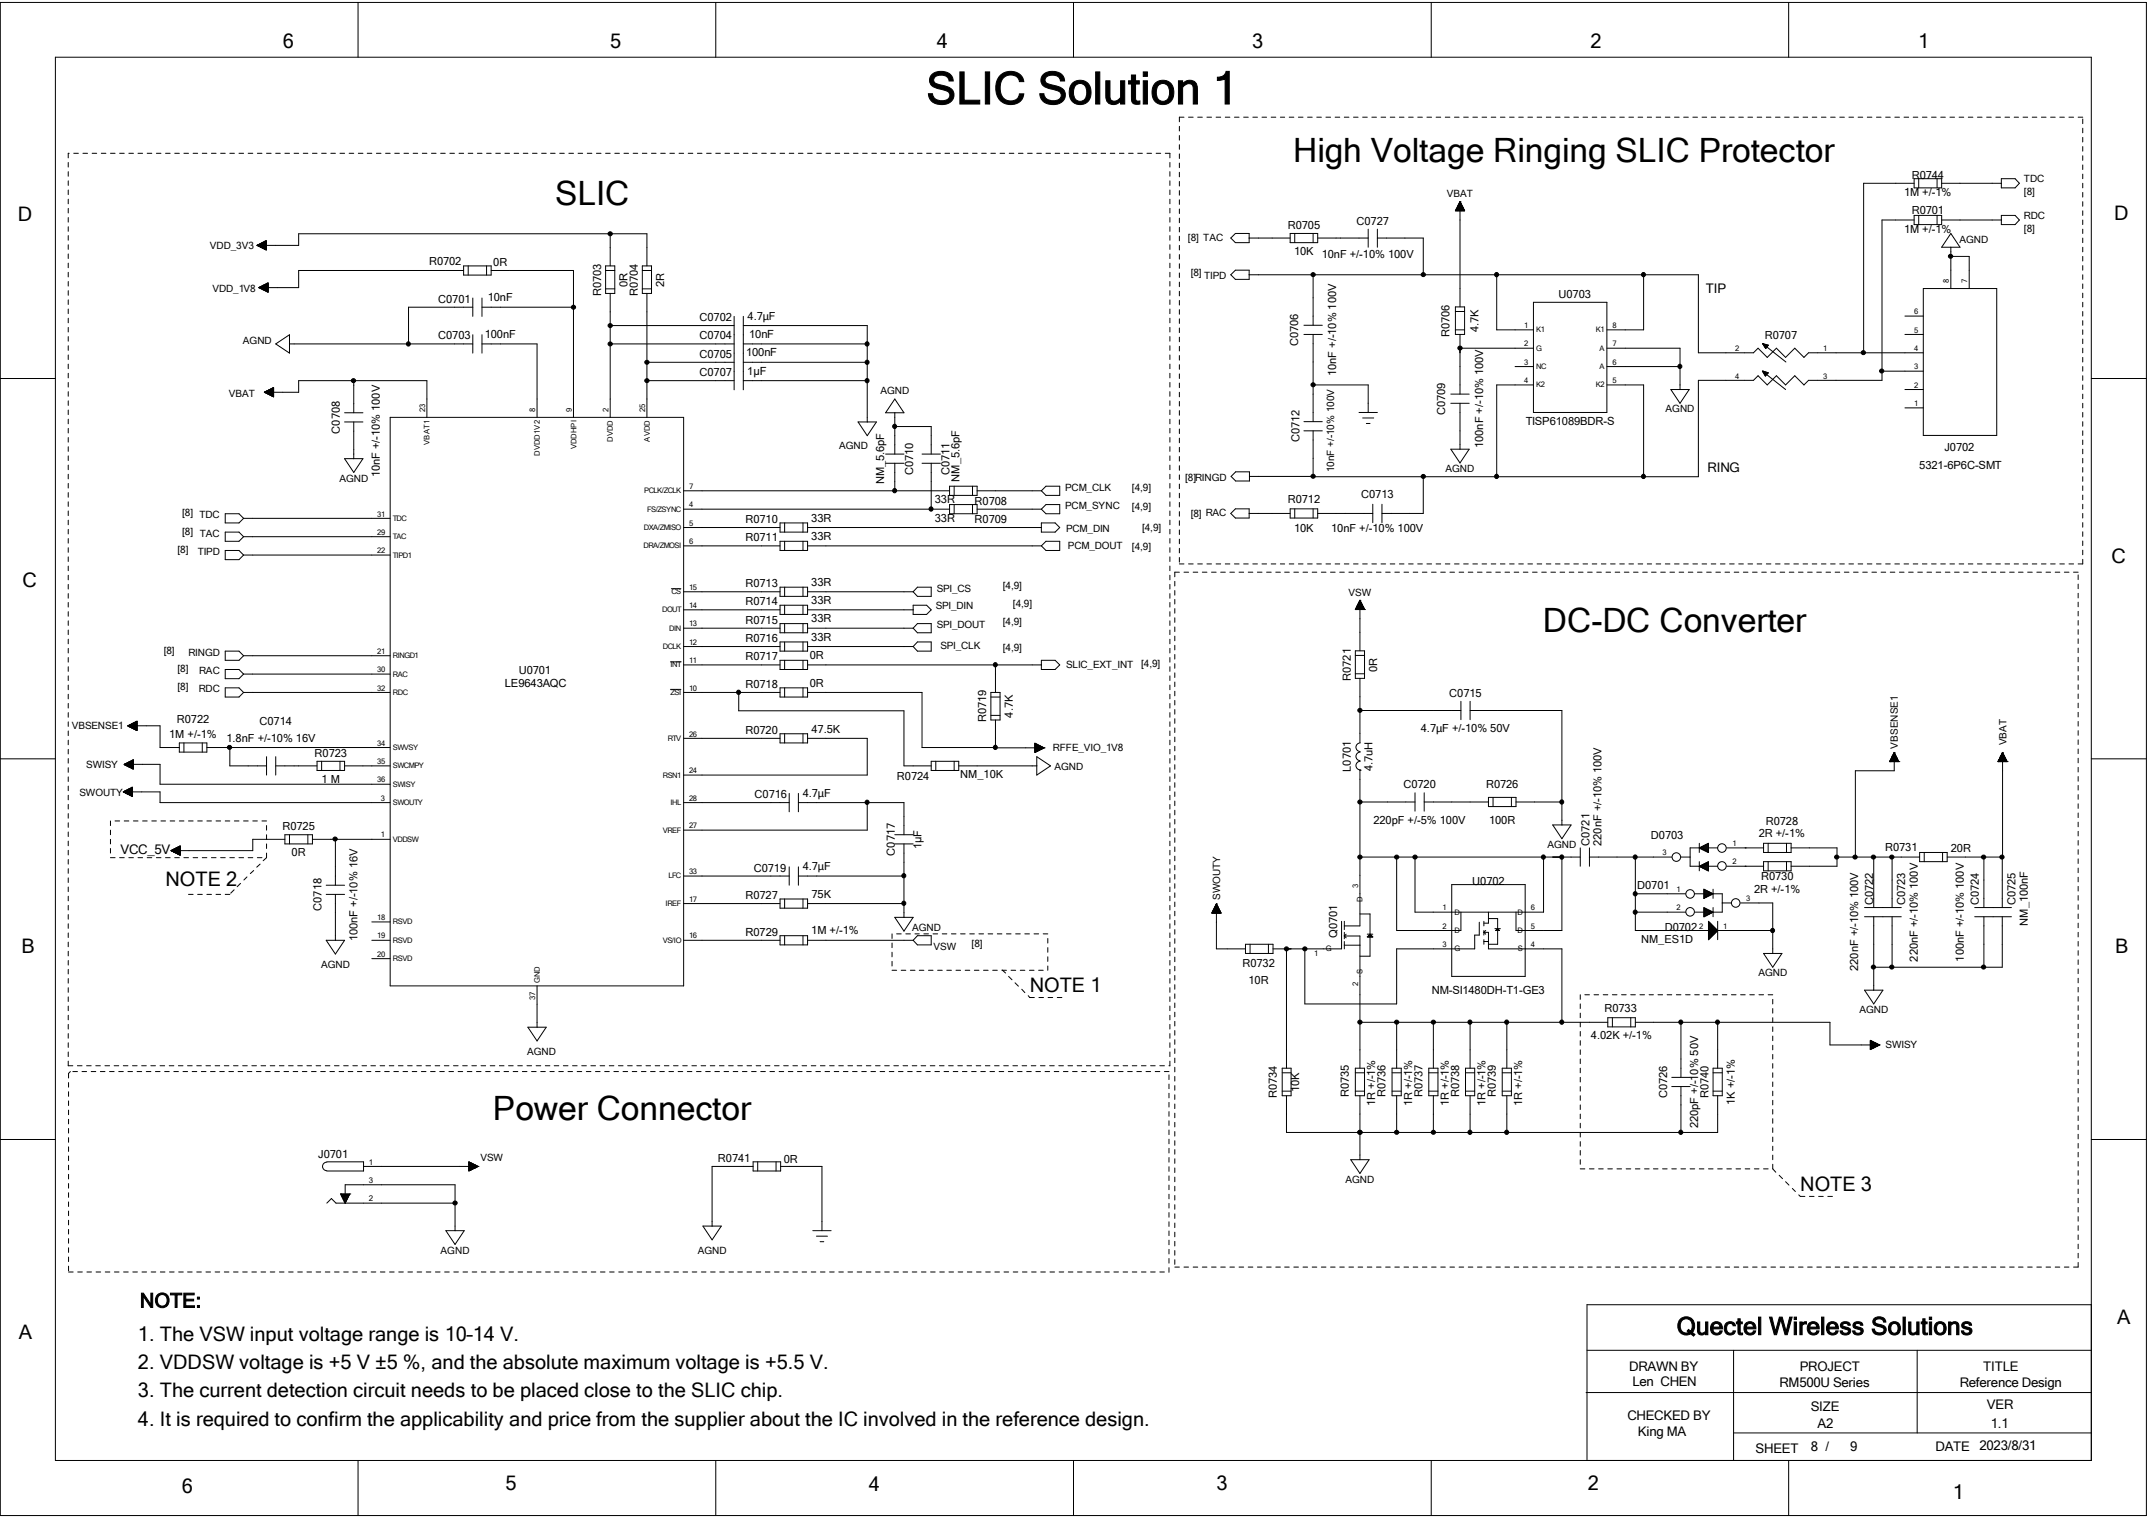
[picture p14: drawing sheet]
<svg xmlns="http://www.w3.org/2000/svg" width="297mm" height="210mm" viewBox="0 0 297 210" stroke-linecap="round" stroke-linejoin="round" font-family="sans-serif">
<defs><g id="words">
<text font-size="6.2" x="128.2" y="14.4">SLIC Solution 1</text>
<g font-size="4.6">
<text x="178.9" y="22.4">High Voltage Ringing SLIC Protector</text>
<text x="76.8" y="28.3">SLIC</text>
<text x="213.4" y="87.5">DC-DC Converter</text>
<text x="68.2" y="154.9">Power Connector</text>
</g>
<text font-size="3.4" x="231.9" y="184.7">Quectel Wireless Solutions</text>
<g font-size="2.8">
<text x="39.1" y="6.7">6</text>
<text x="84.4" y="6.7">5</text>
<text x="129.6" y="6.7">4</text>
<text x="173.2" y="6.7">3</text>
<text x="220" y="6.7">2</text>
<text x="265.3" y="6.7">1</text>
<text x="2.5" y="30.5">D</text>
<text x="292.5" y="30.4">D</text>
<text x="292.1" y="77.9">C</text>
<text x="3.1" y="81.2">C</text>
<text x="22.9" y="122.5">NOTE 2</text>
<text x="3" y="131.9">B</text>
<text x="292.6" y="131.9">B</text>
<text x="142.5" y="137.2">NOTE 1</text>
<text x="249" y="164.8">NOTE 3</text>
<text x="2.6" y="185.3">A</text>
<text x="19.1" y="185.6">1. The VSW input voltage range is 10–14 V.</text>
<text x="19.3" y="180.9">NOTE:</text>
<text x="292.9" y="183.2">A</text>
<text x="19.1" y="189.3">2. VDDSW voltage is +5 V ±5 %, and the absolute maximum voltage is +5.5 V.</text>
<text x="19.1" y="193.3">3. The current detection circuit needs to be placed close to the SLIC chip.</text>
<text x="19.1" y="197.4">4. It is required to confirm the applicability and price from the supplier about the IC involved in the reference design.</text>
<text x="25.1" y="206.6">6</text>
<text x="69.9" y="206.1">5</text>
<text x="120.2" y="206.3">4</text>
<text x="168.3" y="206.1">3</text>
<text x="219.7" y="206.1">2</text>
<text x="270.2" y="207.3">1</text>
</g>
<g font-size="1.8">
<text x="236" y="40.6">TIP</text>
<text x="236.2" y="65.3">RING</text>
<text x="16.7" y="118.2">VCC_5V</text>
<text x="225.4" y="189.6">DRAWN BY</text>
<text x="225.8" y="191.8">Len CHEN</text>
<text x="246.2" y="191.9">RM500U Series</text>
<text x="249" y="189.6">PROJECT</text>
<text x="271.1" y="191.9">Reference Design</text>
<text x="274.4" y="189.6">TITLE</text>
<text x="225.1" y="196.5">CHECKED BY</text>
<text x="250.5" y="195.2">SIZE</text>
<text x="251.4" y="197.6">A2</text>
<text x="274.9" y="194.9">VER</text>
<text x="275.4" y="197.6">1.1</text>
<text x="226.6" y="198.6">King MA</text>
<text x="242.9" y="201">SHEET</text>
<text x="250.5" y="200.8">8 /</text>
<text x="255.9" y="200.8">9</text>
<text x="267.8" y="200.8">DATE</text>
<text x="273.9" y="200.7">2023/8/31</text>
</g>
<g font-size="1.6">
<text x="103.6" y="46.8">10nF</text>
<text x="103.2" y="49.3">100nF</text>
<text x="103.4" y="51.9">1μF</text>
<text x="211.1" y="58.8">TISP61089BDR-S</text>
<text x="265.5" y="64.9">5321-6P6C-SMT</text>
<text x="69.8" y="95">LE9643AQC</text>
<text x="103.1" y="129.5">R0729</text>
<text x="198.1" y="137.5">NM-SI1480DH-T1-GE3</text>
</g>
<g font-size="1.5">
<text x="263.4" y="27.1">1M +/-1%</text>
<text x="264.5" y="29.6">R0701</text>
<text x="264.5" y="24.7">R0744</text>
<text x="178.1" y="31.7">R0705</text>
<text x="179" y="35.3">10K</text>
<text x="182.8" y="35.7">10nF +/-10% 100V</text>
<text x="187.7" y="31.1">C0727</text>
<text x="263.4" y="32.3">1M +/-1%</text>
<text x="59.4" y="36.6">R0702</text>
<text x="60.6" y="41.9">C0701</text>
<text x="67.5" y="41.7">10nF</text>
<text x="68.2" y="36.8">0R</text>
<text x="83.1" y="40.9" transform="rotate(-90 83.1 40.9)">R0703</text>
<text x="86.8" y="39.7" transform="rotate(-90 86.8 39.7)">0R</text>
<text x="88.2" y="40.9" transform="rotate(-90 88.2 40.9)">R0704</text>
<text x="91.9" y="39.7" transform="rotate(-90 91.9 39.7)">2R</text>
<text x="215.6" y="41.2">U0703</text>
<text x="60.6" y="46.9">C0703</text>
<text x="67.1" y="46.8">100nF</text>
<text x="96.8" y="46.9">C0704</text>
<text x="96.8" y="44.4">C0702</text>
<text x="103.4" y="44.2">4.7μF</text>
<text x="179.6" y="47.9" transform="rotate(-90 179.6 47.9)">C0706</text>
<text x="200.5" y="46.6" transform="rotate(-90 200.5 46.6)">R0706</text>
<text x="204.5" y="45.9" transform="rotate(-90 204.5 45.9)">4.7K</text>
<text x="244.1" y="46.9">R0707</text>
<text x="96.8" y="49.5">C0705</text>
<text x="96.8" y="52">C0707</text>
<text x="184.8" y="52" transform="rotate(-90 184.8 52)">10nF +/-10% 100V</text>
<text x="47" y="60" transform="rotate(-90 47 60)">C0708</text>
<text x="199.9" y="57.4" transform="rotate(-90 199.9 57.4)">C0709</text>
<text x="126.3" y="65.7" transform="rotate(-90 126.3 65.7)">C0710</text>
<text x="131.4" y="65.7" transform="rotate(-90 131.4 65.7)">C0711</text>
<text x="179.8" y="61.2" transform="rotate(-90 179.8 61.2)">C0712</text>
<text x="205.2" y="62" transform="rotate(-90 205.2 62)">100nF +/-10% 100V</text>
<text x="269" y="62.4">J0702</text>
<text x="52.6" y="66.1" transform="rotate(-90 52.6 66.1)">10nF +/-10% 100V</text>
<text x="122.3" y="67" transform="rotate(-90 122.3 67)">NM_5.6pF</text>
<text x="129.3" y="69.6">33R</text>
<text x="132.7" y="66.6" transform="rotate(-90 132.7 66.6)">NM_5.6pF</text>
<text x="134.8" y="69.8">R0708</text>
<text x="178.1" y="69.6">R0712</text>
<text x="188.3" y="69">C0713</text>
<text x="103.1" y="72.3">R0710</text>
<text x="103.1" y="74.9">R0711</text>
<text x="112.2" y="72.2">33R</text>
<text x="112.2" y="74.7">33R</text>
<text x="129.3" y="72.2">33R</text>
<text x="134.8" y="72.3">R0709</text>
<text x="179" y="73.6">10K</text>
<text x="184.1" y="73.6">10nF +/-10% 100V</text>
<text x="103.1" y="81.2">R0713</text>
<text x="103.1" y="83.7">R0714</text>
<text x="112.2" y="81.1">33R</text>
<text x="112.2" y="83.6">33R</text>
<text x="103.1" y="86.3">R0715</text>
<text x="103.1" y="88.8">R0716</text>
<text x="112.2" y="86.1">33R</text>
<text x="112.2" y="88.6">33R</text>
<text x="71.8" y="93.3">U0701</text>
<text x="103.1" y="95.2">R0718</text>
<text x="103.1" y="91.4">R0717</text>
<text x="112" y="95">0R</text>
<text x="112" y="91.2">0R</text>
<text x="186.9" y="94.2" transform="rotate(-90 186.9 94.2)">R0721</text>
<text x="190.5" y="92.9" transform="rotate(-90 190.5 92.9)">0R</text>
<text x="24.5" y="100.1">R0722</text>
<text x="35.9" y="100.2">C0714</text>
<text x="103.1" y="101.5">R0720</text>
<text x="112.3" y="101.3">47.5K</text>
<text x="136.4" y="99.9" transform="rotate(-90 136.4 99.9)">R0719</text>
<text x="140.1" y="99.3" transform="rotate(-90 140.1 99.3)">4.7K</text>
<text x="196.6" y="101.3">4.7μF +/-10% 50V</text>
<text x="200.5" y="96.4">C0715</text>
<text x="23.4" y="102.2">1M +/-1%</text>
<text x="31.3" y="102.6">1.8nF +/-10% 16V</text>
<text x="43.5" y="104.7">R0723</text>
<text x="124.1" y="107.9">R0724</text>
<text x="132.8" y="107.7">NM_10K</text>
<text x="186.9" y="106.8" transform="rotate(-90 186.9 106.8)">L0701</text>
<text x="189.9" y="106.7" transform="rotate(-90 189.9 106.7)">4.7uH</text>
<text x="44.5" y="108.3">1 M</text>
<text x="104.4" y="110.4">C0716</text>
<text x="111" y="110.2">4.7μF</text>
<text x="190" y="114">220pF +/-5% 100V</text>
<text x="194.1" y="109.1">C0720</text>
<text x="205.6" y="109.1">R0726</text>
<text x="206" y="114">100R</text>
<text x="39.1" y="114.9">R0725</text>
<text x="40.3" y="118.5">0R</text>
<text x="123.8" y="118.4" transform="rotate(-90 123.8 118.4)">C0717</text>
<text x="127.5" y="117.5" transform="rotate(-90 127.5 117.5)">1μF</text>
<text x="219.9" y="117" transform="rotate(-90 219.9 117)">C0721</text>
<text x="221.5" y="117" transform="rotate(-90 221.5 117)">220nF +/-10% 100V</text>
<text x="228.4" y="116">D0703</text>
<text x="243.3" y="115.9">2R +/-1%</text>
<text x="244.3" y="114.1">R0728</text>
<text x="260.8" y="117.8">R0731</text>
<text x="269.9" y="117.9">20R</text>
<text x="44.5" y="126" transform="rotate(-90 44.5 126)">C0718</text>
<text x="103.1" y="124.4">R0727</text>
<text x="104.3" y="120.7">C0719</text>
<text x="111" y="120.4">4.7μF</text>
<text x="112.3" y="124.2">75K</text>
<text x="203.7" y="122.4">U0702</text>
<text x="226.5" y="123">D0701</text>
<text x="242.7" y="123.5">2R +/-1%</text>
<text x="243.6" y="121.8">R0730</text>
<text x="259.1" y="125.3" transform="rotate(-90 259.1 125.3)">C0722</text>
<text x="263.6" y="125.3" transform="rotate(-90 263.6 125.3)">C0723</text>
<text x="273.7" y="125.3" transform="rotate(-90 273.7 125.3)">C0724</text>
<text x="278.8" y="125.3" transform="rotate(-90 278.8 125.3)">C0725</text>
<text x="49.4" y="130.2" transform="rotate(-90 49.4 130.2)">100nF +/-10% 16V</text>
<text x="112.2" y="129.3">1M +/-1%</text>
<text x="185" y="129.8" transform="rotate(-90 185 129.8)">Q0701</text>
<text x="227" y="130.5">NM_ES1D</text>
<text x="230.3" y="128.7">D0702</text>
<text x="280.5" y="128.1" transform="rotate(-90 280.5 128.1)">NM_100nF</text>
<text x="171.9" y="133.8">R0732</text>
<text x="172.7" y="136.1">10R</text>
<text x="257" y="134.3" transform="rotate(-90 257 134.3)">220nF +/-10% 100V</text>
<text x="265.3" y="133" transform="rotate(-90 265.3 133)">220nF +/-10% 100V</text>
<text x="271.7" y="133" transform="rotate(-90 271.7 133)">100nF +/-10% 100V</text>
<text x="220.1" y="143.8">4.02K +/-1%</text>
<text x="222" y="140">R0733</text>
<text x="176.6" y="151.9" transform="rotate(-90 176.6 151.9)">R0734</text>
<text x="179.7" y="151" transform="rotate(-90 179.7 151)">10K</text>
<text x="186.6" y="151.8" transform="rotate(-90 186.6 151.8)">R0735</text>
<text x="190.3" y="153" transform="rotate(-90 190.3 153)">1R +/-1%</text>
<text x="191.7" y="151.8" transform="rotate(-90 191.7 151.8)">R0736</text>
<text x="195.3" y="153" transform="rotate(-90 195.3 153)">1R +/-1%</text>
<text x="196.8" y="151.8" transform="rotate(-90 196.8 151.8)">R0737</text>
<text x="200.4" y="153" transform="rotate(-90 200.4 153)">1R +/-1%</text>
<text x="201.8" y="151.8" transform="rotate(-90 201.8 151.8)">R0738</text>
<text x="205.5" y="153" transform="rotate(-90 205.5 153)">1R +/-1%</text>
<text x="206.9" y="151.8" transform="rotate(-90 206.9 151.8)">R0739</text>
<text x="210.6" y="153" transform="rotate(-90 210.6 153)">1R +/-1%</text>
<text x="230.6" y="151.9" transform="rotate(-90 230.6 151.9)">C0726</text>
<text x="236.4" y="151.9" transform="rotate(-90 236.4 151.9)">R0740</text>
<text x="240" y="152.9" transform="rotate(-90 240 152.9)">1K +/-1%</text>
<text x="44" y="160.2">J0701</text>
<text x="99.3" y="160.7">R0741</text>
<text x="108.4" y="160.9">0R</text>
<text x="234.9" y="156.1" transform="rotate(-90 234.9 156.1)">220pF +/-10% 50V</text>
</g>
<g font-size="1.4">
<text x="200.2" y="27.3">VBAT</text>
<text x="280" y="27">[8]</text>
<text x="280" y="25.2">TDC</text>
<text x="29" y="34.5">VDD_3V3</text>
<text x="164.3" y="33.3">[8] TAC</text>
<text x="271.1" y="33.6">AGND</text>
<text x="280" y="32">[8]</text>
<text x="280" y="30.3">RDC</text>
<text x="29.4" y="40.4">VDD_1V8</text>
<text x="164.7" y="38.2">[8]</text>
<text x="166.6" y="38.7">TIPD</text>
<text x="33.6" y="47.6">AGND</text>
<text x="31.7" y="54.9">VBAT</text>
<text x="121.8" y="54.6">AGND</text>
<text x="230.4" y="57.1">AGND</text>
<text x="116.1" y="62.2">AGND</text>
<text x="184.6" y="65.4" transform="rotate(-90 184.6 65.4)">10nF +/-10% 100V</text>
<text x="200" y="65.3">AGND</text>
<text x="25.2" y="71.4">[8] TDC</text>
<text x="46.9" y="66.6">AGND</text>
<text x="147.4" y="67.9">PCM_CLK</text>
<text x="147.4" y="70.4">PCM_SYNC</text>
<text x="156.6" y="67.9">[4,9]</text>
<text x="156.6" y="70.6">[4,9]</text>
<text x="164" y="66.5">[8]RINGD</text>
<text x="164.7" y="71.6">[8] RAC</text>
<text x="24.6" y="76.5">[8]</text>
<text x="25.2" y="74">[8] TAC</text>
<text x="27.3" y="76.8">TIPD</text>
<text x="147.5" y="73.6">PCM_DIN</text>
<text x="147.7" y="76">PCM_DOUT</text>
<text x="156.6" y="76.2">[4,9]</text>
<text x="158" y="73.5">[4,9]</text>
<text x="129.6" y="81.9">SPI_CS</text>
<text x="138.7" y="81.5">[4,9]</text>
<text x="140.1" y="83.9">[4,9]</text>
<text x="186.6" y="82.5">VSW</text>
<text x="129.5" y="84.2">SPI_DIN</text>
<text x="129.6" y="86.9">SPI_DOUT</text>
<text x="130.1" y="89.8">SPI_CLK</text>
<text x="138.7" y="86.5">[4,9]</text>
<text x="22.6" y="90.4">[8]</text>
<text x="24.6" y="93">[8]</text>
<text x="24.6" y="95.5">[8]</text>
<text x="26.1" y="90.7">RINGD</text>
<text x="27.5" y="95.8">RDC</text>
<text x="27.6" y="93.3">RAC</text>
<text x="138.7" y="90.1">[4,9]</text>
<text x="147.5" y="92.4">SLIC_EXT_INT</text>
<text x="157.9" y="92.2">[4,9]</text>
<text x="9.9" y="100.9">VBSENSE1</text>
<text x="11.9" y="106.3">SWISY</text>
<text x="145.7" y="103.9">RFFE_VIO_1V8</text>
<text x="145.9" y="106.6">AGND</text>
<text x="262.6" y="103.6" transform="rotate(-90 262.6 103.6)">VBSENSE1</text>
<text x="277.6" y="103.1" transform="rotate(-90 277.6 103.1)">VBAT</text>
<text x="11" y="110.1">SWOUTY</text>
<text x="214.1" y="117.3">AGND</text>
<text x="168.8" y="124.5" transform="rotate(-90 168.8 124.5)">SWOUTY</text>
<text x="126.2" y="128.8">AGND</text>
<text x="129.2" y="131.4">VSW</text>
<text x="134.4" y="131">[8]</text>
<text x="44.4" y="133.9">AGND</text>
<text x="243.2" y="135.1">AGND</text>
<text x="257.2" y="140.2">AGND</text>
<text x="72.9" y="145.9">AGND</text>
<text x="260.9" y="145">SWISY</text>
<text x="66.5" y="160.6">VSW</text>
<text x="186.1" y="163.6">AGND</text>
<text x="61" y="173.4">AGND</text>
<text x="96.5" y="173.4">AGND</text>
</g>
<g font-size="1.1">
<text x="269.6" y="39.2" transform="rotate(-90 269.6 39.2)">8</text>
<text x="272.2" y="39.2" transform="rotate(-90 272.2 39.2)">7</text>
<text x="58.8" y="57" transform="rotate(-90 58.8 57)">23</text>
<text x="74" y="57" transform="rotate(-90 74 57)">8</text>
<text x="79.1" y="57" transform="rotate(-90 79.1 57)">9</text>
<text x="84.2" y="57" transform="rotate(-90 84.2 57)">2</text>
<text x="89.2" y="57" transform="rotate(-90 89.2 57)">25</text>
<text x="59.4" y="61.5" transform="rotate(-90 59.4 61.5)">VBAT1</text>
<text x="74.7" y="63.1" transform="rotate(-90 74.7 63.1)">DVDD1V2</text>
<text x="79.7" y="62.2" transform="rotate(-90 79.7 62.2)">VDDHPI</text>
<text x="84.8" y="61.1" transform="rotate(-90 84.8 61.1)">DVDD</text>
<text x="89.9" y="61.1" transform="rotate(-90 89.9 61.1)">AVDD</text>
<text x="187.9" y="122.8" transform="rotate(-90 187.9 122.8)">3</text>
<text x="188.5" y="124.7" transform="rotate(-90 188.5 124.7)">D</text>
<text x="74.7" y="136" transform="rotate(-90 74.7 136)">GND</text>
<text x="187.9" y="136.4" transform="rotate(-90 187.9 136.4)">2</text>
<text x="188.5" y="134.7" transform="rotate(-90 188.5 134.7)">S</text>
<text x="74" y="138.3" transform="rotate(-90 74 138.3)">37</text>
<text x="51" y="161.1">1</text>
<text x="51" y="166.2">2</text>
<text x="51" y="163.7">3</text>
</g>
<g font-size="1">
<text x="210.9" y="45.4">1</text>
<text x="210.9" y="47.9">2</text>
<text x="212.5" y="46">K1</text>
<text x="220.8" y="46">K1</text>
<text x="223.1" y="47.9">7</text>
<text x="223.1" y="45.4">8</text>
<text x="264.8" y="46">5</text>
<text x="264.8" y="43.5">6</text>
<text x="210.9" y="50.5">3</text>
<text x="210.9" y="53">4</text>
<text x="212.5" y="48.5">G</text>
<text x="212.5" y="51.1">NC</text>
<text x="212.5" y="53.6">K2</text>
<text x="220.8" y="53.6">K2</text>
<text x="221.3" y="51.1">A</text>
<text x="221.3" y="48.5">A</text>
<text x="223.1" y="53">5</text>
<text x="223.1" y="50.5">6</text>
<text x="240" y="48.6">2</text>
<text x="240" y="52.4">4</text>
<text x="252.2" y="48.6">1</text>
<text x="252.2" y="52.4">3</text>
<text x="264.8" y="53.6">2</text>
<text x="264.8" y="51.1">3</text>
<text x="264.8" y="48.6">4</text>
<text x="264.8" y="56.2">1</text>
<text x="52.2" y="71.5">31</text>
<text x="89.1" y="68.2">PCLK/ZCLK</text>
<text x="89.5" y="70.8">FS/ZSYNC</text>
<text x="95.3" y="67.6">7</text>
<text x="95.3" y="70.2">4</text>
<text x="52.2" y="76.5">22</text>
<text x="52.2" y="74">29</text>
<text x="54.4" y="77.1">TIPD1</text>
<text x="54.4" y="74.6">TAC</text>
<text x="54.4" y="72.1">TDC</text>
<text x="89" y="75.9">DRA/ZMOSI</text>
<text x="89.1" y="73.3">DXA/ZMISO</text>
<text x="95.3" y="72.7">5</text>
<text x="95.3" y="75.3">6</text>
<text x="92.9" y="82.2">CS</text>
<text x="95.3" y="81.6">15</text>
<text x="91.6" y="84.7">DOUT</text>
<text x="91.7" y="89.8">DCLK</text>
<text x="92.6" y="87.2">DIN</text>
<text x="95.3" y="89.2">12</text>
<text x="95.3" y="86.7">13</text>
<text x="95.3" y="84.1">14</text>
<text x="52.2" y="90.5">21</text>
<text x="52.2" y="93">30</text>
<text x="52.2" y="95.5">32</text>
<text x="54.4" y="91.1">RINGD1</text>
<text x="54.4" y="93.6">RAC</text>
<text x="92.8" y="92.3">INT</text>
<text x="95.3" y="95.5">10</text>
<text x="95.3" y="91.7">11</text>
<text x="54.4" y="96.1">RDC</text>
<text x="92.8" y="96.1">ZSI</text>
<text x="95.3" y="101.9">26</text>
<text x="52.2" y="103.2">34</text>
<text x="52.2" y="105.7">35</text>
<text x="54.4" y="103.8">SWVSY</text>
<text x="54.4" y="106.3">SWCMPY</text>
<text x="91.7" y="107.6">RSN1</text>
<text x="92.4" y="102.5">RTV</text>
<text x="95.3" y="107">24</text>
<text x="52.2" y="108.2">36</text>
<text x="52.7" y="110.8">3</text>
<text x="54.4" y="111.4">SWOUTY</text>
<text x="54.4" y="108.8">SWISY</text>
<text x="92.8" y="111.4">IHL</text>
<text x="95.3" y="110.8">28</text>
<text x="52.7" y="115.9">1</text>
<text x="54.4" y="116.5">VDDSW</text>
<text x="91.7" y="115.2">VREF</text>
<text x="95.3" y="114.6">27</text>
<text x="230" y="118.3">3</text>
<text x="239.6" y="117.1">1</text>
<text x="239.6" y="119.6">2</text>
<text x="92.1" y="125.3">IREF</text>
<text x="92.5" y="121.5">LFC</text>
<text x="95.3" y="124.8">17</text>
<text x="95.3" y="120.9">33</text>
<text x="199.6" y="125.9">1</text>
<text x="211.8" y="125.9">6</text>
<text x="231.9" y="123.4">1</text>
<text x="231.9" y="125.9">2</text>
<text x="241.6" y="124.7">3</text>
<text x="52.2" y="127.3">18</text>
<text x="52.2" y="129.8">19</text>
<text x="54.4" y="127.9">RSVD</text>
<text x="54.4" y="130.4">RSVD</text>
<text x="91.7" y="130.4">VS/IO</text>
<text x="95.3" y="129.8">16</text>
<text x="183.4" y="131.6">G</text>
<text x="199.6" y="128.5">2</text>
<text x="199.6" y="131">3</text>
<text x="201.2" y="126.5">D</text>
<text x="201.2" y="129.1">D</text>
<text x="201.2" y="131.6">G</text>
<text x="209.9" y="129.1">D</text>
<text x="209.9" y="126.5">D</text>
<text x="210" y="131.6">S</text>
<text x="211.8" y="131">4</text>
<text x="211.8" y="128.5">5</text>
<text x="235.1" y="128.5">2</text>
<text x="238.4" y="128.5">1</text>
<text x="52.2" y="132.4">20</text>
<text x="54.4" y="133">RSVD</text>
<text x="181.8" y="132.2">1</text>
</g>
</g></defs>
<g fill="none" stroke="#000" stroke-width=".14">
<path d="M0 .3h296.9v209.4h-296.9zM7.7 7.9h281.6v194.2h-281.6zM49.5 .3v7.6M99 .3v7.6M148.5 .3v7.6M163.2 17.5v.6M163.2 18.8v.6M163.8 16.2h-.6v.6M164.4 16.2h.7M165.7 16.2h.6M167 16.2h.6M168.2 16.2h.7"/>
<path d="M169.5 16.2h.6M170.8 16.2h.6M172 16.2h.7M173.3 16.2h.6M174.6 16.2h.6M175.9 16.2h.6M177.1 16.2h.6M178.4 16.2h.6M179.6 16.2h.7M180.9 16.2h.6M182.2 16.2h.6M183.4 16.2h.7"/>
<path d="M184.7 16.2h.6M186 16.2h.6M187.2 16.2h.7M188.5 16.2h.6M189.8 16.2h.6M191.1 16.2h.6M192.3 16.2h.7M193.6 16.2h.6M194.9 16.2h.6M196.1 16.2h.7M197.4 16.2h.6M198 .3v7.6"/>
<path d="M198.7 16.2h.6M199.9 16.2h.7M201.2 16.2h.6M202.5 16.2h.6M203.8 16.2h.6M205 16.2h.7M206.3 16.2h.6M207.6 16.2h.6M208.8 16.2h.7M210.1 16.2h.6M211.4 16.2h.6M212.6 16.2h.7"/>
<path d="M213.9 16.2h.6M215.2 16.2h.6M216.5 16.2h.6M217.7 16.2h.7M219 16.2h.6M220.3 16.2h.6M221.5 16.2h.7M222.8 16.2h.6M224.1 16.2h.6M225.3 16.2h.7M226.6 16.2h.6M227.9 16.2h.6"/>
<path d="M229.1 16.2h.6M230.4 16.2h.6M231.6 16.2h.7M232.9 16.2h.7M234.2 16.2h.6M235.5 16.2h.6M236.7 16.2h.7M238 16.2h.6M239.3 16.2h.6M240.5 16.2h.7M241.8 16.2h.6M243.1 16.2h.6"/>
<path d="M244.3 16.2h.7M245.6 16.2h.7M246.9 16.2h.6M247.4 .3v7.6M248.2 16.2h.6M249.4 16.2h.7M250.7 16.2h.6M252 16.2h.6M253.2 16.2h.7M254.5 16.2h.6M255.8 16.2h.6M257 16.2h.7"/>
<path d="M258.3 16.2h.7M259.6 16.2h.6M260.9 16.2h.6M262.1 16.2h.7M263.4 16.2h.6M264.7 16.2h.6M265.9 16.2h.7M267.2 16.2h.6M268.5 16.2h.6M269.7 16.2h.7M271 16.2h.7M272.3 16.2h.6"/>
<path d="M273.6 16.2h.6M274.8 16.2h.7M276.1 16.2h.6M277.4 16.2h.6M278.6 16.2h.6M279.9 16.2h.6M281.1 16.2h.7M282.4 16.2h.6M283.7 16.2h.6M284.9 16.2h.7M286.2 16.2h.7M287.5 16.2h.6"/>
<path d="M288.1 16.5v.6M288.1 17.7v.7M288.1 19v.6M9.4 22.5v.6M9.4 23.7v.7M9.4 25v.7M9.4 26.3v.6M9.4 27.6v.6M9.4 28.8v.7M9.4 30.1v.6M9.4 31.4v.6M9.4 32.6v.6"/>
<path d="M9.4 33.9v.6M9.4 35.1v.7M9.4 36.4v.6M9.4 37.7v.6M9.4 38.9v.7M9.6 21.2h-.2v.6M10.2 21.2h.6M11.5 21.2h.6M12.7 21.2h.7M14 21.2h.6M15.3 21.2h.6M16.6 21.2h.6"/>
<path d="M17.8 21.2h.7M19.1 21.2h.6M20.4 21.2h.6M21.6 21.2h.7M22.9 21.2h.6M24.2 21.2h.6M25.4 21.2h.7M26.7 21.2h.6M28 21.2h.6M29.3 21.2h.6M30.5 21.2h.7M31.8 21.2h.6"/>
<path d="M33.1 21.2h.6M34.3 21.2h.7M35.6 34h5.7v-1.7h48.2v4.5M35.6 34h.1M35.6 34h1.2M35.6 33.9v.1M35.6 21.2h.6M35.7 34h1.1M35.7 33.9v.1M35.8 39.8h.1M35.8 33.8v.3h1M35.9 39.8h1.2"/>
<path d="M35.9 39.8h.1M35.9 33.7v.4h.9M36 39.9h1.1M36 39.7v.1M36 34.2h.8M36 33.7v.5M36.1 39.7v.2h1M36.1 33.7v.5M36.1 34.2h.7M36.2 39.6v.4h.9M36.2 33.6v.6M36.2 34.3h.6"/>
<path d="M36.3 39.5v.5M36.3 33.6v.7M36.4 39.5v.5M36.4 33.5v.9M36.4 34.4h.4M36.5 39.5v.6M36.5 33.4v1M36.5 34.5h.3M36.6 39.4v.8M36.6 33.4v1.1M36.7 39.3v.9M36.7 33.4v1.1"/>
<path d="M36.7 34.5h.1M36.8 39.3v1M36.8 33.6h-.5v.7M36.8 33.7h-.7v.5M36.8 33.4h-.1v1.1h.1M36.8 33.3v1.2M36.8 33.8h-.9v.3M36.8 33.7h-.8v.4M36.8 33.4h-.2v1.1M36.8 33.9h-1.2v.1M36.8 33.8h-1v.2M36.8 33.3v1.3l-1.2-.6"/>
<path d="M36.8 33.3l-1.2 .7M36.8 33.5h-.4v.8h.4M36.8 33.5h-.3v.9M36.8 33.6h-.6v.6M36.9 39.2v1.1M36.9 21.2h.6M37 39.2v1.1M37.1 39.5h-.7v.6M37.1 39.4h-.6v.7M37.1 39.5h-.8v.5M37.1 39.2h-.2v1.1h.2M37.1 39.2l-.1 1.2"/>
<path d="M37.1 39.6h-1v.3M37.1 39.6h-.9v.4M37.1 39.3h-.3v1M37.1 39.7h-1.2v.1M37.1 39.7h-1.1v.2M37.1 39.2v1.2l-1.3-.6M37.1 39.2l-1.3 .6M37.1 39.4h-.5v.8h.5M37.1 39.3h-.4v.9M38.1 21.2h.7M39.4 21.2h.6M40.7 21.2h.6"/>
<path d="M42 21.2h.6M43.2 21.2h.7M44.5 21.2h.6M45.8 21.2h.6M47 21.2h.7M48.3 21.2h.6M49.6 21.2h.6M50.8 21.2h.6M52.1 21.2h.6M53.3 21.2h.7M54.6 21.2h.6M55.9 21.2h.6"/>
<path d="M57.2 21.2h.6M58.4 21.2h.7M59.7 21.2h.6M61 21.2h.6M62.2 21.2h.7M63.5 21.2h.6M64.1 36.8h3.8v1.3h-3.8zM64.1 37.4h-22.8v2.4h-5.5M64.8 21.2h.6M64.8 36.8v1.3M66 21.2h.7M67.3 36.8v1.3"/>
<path d="M67.3 21.2h.6M67.9 37.4h11.4v20.3M68.6 21.2h.6M69.9 21.2h.6M71.1 21.2h.7M72.4 21.2h.6M73.7 21.2h.6M74.9 21.2h.7M76.2 21.2h.6M77.4 21.2h.7M78.7 21.2h.6M80 21.2h.6"/>
<path d="M81.2 21.2h.7M82.5 21.2h.6M83.8 36.8h1.2v3.8h-1.2zM83.8 37.4h1.2M83.8 40h1.2M83.8 21.2h.6M84.4 32.3v4.5M85 21.2h.7M86.3 21.2h.7M87.6 21.2h.6M88.9 21.2h.6M88.9 36.8h1.2v3.8h-1.2z"/>
<path d="M88.9 37.4h1.2M88.9 40h1.2M90.1 21.2h.7M91.4 21.2h.6M92.7 21.2h.6M93.9 21.2h.7M95.2 21.2h.6M96.5 21.2h.6M97.7 21.2h.7M99 21.2h.7M100.3 21.2h.6M101.6 21.2h.6"/>
<path d="M102.8 21.2h.7M104.1 21.2h.6M105.4 21.2h.6M106.6 21.2h.7M107.9 21.2h.6M109.2 21.2h.6M110.4 21.2h.7M111.7 21.2h.7M113 21.2h.6M114.3 21.2h.6M115.5 21.2h.7M116.8 21.2h.6"/>
<path d="M118.1 21.2h.6M119.3 21.2h.7M120.6 21.2h.6M121.9 21.2h.6M123.1 21.2h.7M124.4 21.2h.7M125.7 21.2h.6M126.9 21.2h.7M128.2 21.2h.6M129.5 21.2h.6M130.7 21.2h.7M132 21.2h.6"/>
<path d="M133.3 21.2h.6M134.5 21.2h.7M135.8 21.2h.6M137.1 21.2h.6M138.3 21.2h.7M139.6 21.2h.7M140.9 21.2h.6M142.2 21.2h.6M143.4 21.2h.7M144.7 21.2h.6M146 21.2h.6M147.2 21.2h.7"/>
<path d="M148.5 21.2h.6M149.8 21.2h.6M151 21.2h.7M152.3 21.2h.7M153.6 21.2h.6M154.9 21.2h.6M156.1 21.2h.7M157.4 21.2h.6M158.7 21.2h.6M159.9 21.2h.7M161.2 21.2h.6v.6M161.8 22.5v.6"/>
<path d="M161.8 23.7v.7M161.8 25v.7M161.8 26.3v.6M161.8 27.6v.6M161.8 28.8v.7M161.8 30.1v.6M161.8 31.4v.6M161.8 32.6v.6M161.8 33.9v.6M161.8 35.1v.7M161.8 36.4v.6M161.8 37.7v.6"/>
<path d="M161.8 38.9v.7M163.2 20v.7M163.2 21.3v.6M163.2 22.6v.6M163.2 23.8v.7M163.2 25.1v.6M163.2 26.4v.6M163.2 27.6v.7M163.2 28.9v.6M163.2 30.2v.6M163.2 31.5v.6M163.2 32.7v.6"/>
<path d="M163.2 34v.6M163.2 35.2v.7M163.2 36.5v.6M163.2 37.8v.6M163.2 39v.7M170.9 32.3h1.9v1.3h-1.9l-.6-.7zM170.9 37.4h1.9v1.3h-1.9l-.6-.7zM172.8 32.9h5.7M172.8 38h62.1v10.8h7.7l.6-.6 1.3 1.2 1.2-1.2 1.3 1.2 1.3-1.2 1.3 1.2 .6-.6h15.9M178.5 32.3h3.8v1.3h-3.8zM179.1 32.3v1.3M181.7 32.3v1.3"/>
<path d="M181.7 38v7M182.3 32.9h7M189.3 31.7v2.5M190.5 32.9h6.4v5.1M190.5 31.7v2.5M201.4 29.1l1.2 .1M201.4 29.1v.1M201.4 29.1h1.2M201.4 29h1.2M201.4 29v.2M201.5 29h1M201.5 28.9h1v.3"/>
<path d="M201.5 28.9v.3M201.5 28.9h1M201.5 28.8h.9M201.5 29.2v-.4h.9v.4M201.6 28.7h.8M201.6 28.6h.8v.6M201.6 28.6v.6M201.7 28.6h.6M201.7 28.5h.6M201.7 28.4v.8M201.7 28.4h.5v.8M201.8 28.4h.4"/>
<path d="M201.8 28.3h.4M201.8 28.3h.4v.9M201.8 28.2v1M201.8 28.2h.3M201.9 28.1h.2v1.1M201.9 28v1.2M201.9 28.1h.2M201.9 28h.2M201.9 27.9v1.3M202 27.9l.6 1.3M202 27.9h.1M202 27.9v14.6"/>
<path d="M202 27.9l-.7 1.3h1.3M202 28h.1M202.1 28v1.2M202.1 28.2h-.3v1M202.1 28.2v1M202.3 28.5v.7M202.4 28.7h-.8v.5M202.4 28.7v.5M202.6 29v.2M207.1 38v7.6h5M227.4 38v7.6h-5.1M264.8 24.7h3.8v1.3h-3.8z"/>
<path d="M264.8 29.8h3.8v1.3h-3.8zM264.8 30.4h-4.5v22.2h-10.1l-.6 .7-1.3-1.3-1.3 1.3-1.3-1.3-1.2 1.3-1.3-1.3-.6 .6h-7.7l.1 13.4h-53.3v-6.4M264.8 25.4h-7v23.4M265.4 24.7v1.3M265.4 29.8v1.3M266.1 39.9h10.1v20.3h-10.1zM268 24.7v1.3M268 29.8v1.3M268.6 30.4h8.3M268.6 25.4h8.3M269.9 34.2v5.7M269.9 32.3l1.2 1.9h-2.5z"/>
<path d="M269.9 35.5h2.5v4.4M276.9 29.8h1.9l.6 .6-.6 .7h-1.9zM276.9 24.7h1.9l.6 .7-.6 .6h-1.9zM288.1 20.3v.6M288.1 21.5v.7M288.1 22.8v.7M288.1 24.1v.6M288.1 25.4v.6M288.1 26.6v.7M288.1 27.9v.6M288.1 29.2v.6M288.1 30.4v.7"/>
<path d="M288.1 31.7v.6M288.1 32.9v.7M288.1 34.2v.6M288.1 35.5v.6M288.1 36.7v.7M288.1 38v.7M288.1 39.3v.6M0 52.4h7.7M9.4 40.2v.7M9.4 41.5v.6M9.4 42.8v.6M9.4 44v.7"/>
<path d="M9.4 45.3v.6M9.4 46.6v.6M9.4 47.8v.7M9.4 49.1v.6M9.4 50.4v.6M9.4 51.6v.7M9.4 52.9v.7M9.4 54.2v.6M9.4 55.5v.6M9.4 56.7v.7M9.4 58v.6M9.4 59.3v.6"/>
<path d="M36.3 40h.8M36.4 40.1h.7M36.5 40.1h.6M36.6 54.3h4.7v-1.6h17.8v5M36.6 54.3h.1M36.6 54.2v.1M36.6 54.3h1.2M36.7 40.2h.4M36.7 54.2v.1M36.7 54.4h1.1M36.8 40.3h.3M36.8 54.1v.3h1"/>
<path d="M36.9 54.1v.3h.9M37 40.4h.1M37 54.5h.8M37 54v.5M37.1 54.6h.7M37.1 54v.5M37.3 54.6h.5M37.3 53.9v.7M37.3 53.9v.8M37.4 53.8v.9M37.5 54.7h.3M37.5 54.8h.3"/>
<path d="M37.5 53.8v.9M37.6 53.7v1.1M37.8 54.9h.1M37.8 53.7v1.1M37.8 54.1h-.9v.3M37.8 54.1h-.8v.3M37.8 53.8h-.2v1M37.8 54.2h-1.1v.1M37.8 54.1h-1v.3M37.8 53.6v1.3l-1.2-.6M37.8 53.6l-1.2 .7M37.8 53.8h-.4v.9h.4"/>
<path d="M37.8 53.8h-.3v.9M37.8 53.9h-.6v.7M37.8 53.9h-.5v.7M37.8 54h-.7v.5M37.8 53.7h-.1v1.1h.1M37.8 53.6v1.3M38.1 47.6l1.9-1.3v2.6zM40 47.6h25.4M47.7 58.4h2.5M47.7 57.1h2.5M48.9 52.7v4.4M48.9 58.4v5.1"/>
<path d="M54 57.7h40.6v78.7h-40.6zM65.4 41.2v2.6M65.4 46.3v2.6M65.4 42.5h-8.9v5.1M66.7 41.2v2.6M66.7 46.3v2.6M66.7 42.5h12.6M66.7 47.6h7.6v10.1M84.4 47.6h17.2M84.4 45h17.2M84.4 40.6v17.1M89.5 50.1h12.1"/>
<path d="M89.5 52.7h12.1M89.5 40.6v17.1M101.6 43.8v10.1M102.8 47.6h17.2M102.8 43.8v10.1M102.8 50.1h17.2M102.8 45h17.2v13.4M102.8 52.7h17.2M118.7 58.4h2.5l-1.2 1.9zM123.8 59h5v3.8M123.8 57.1v5.7M123.8 55.2l1.3 1.9h-2.6z"/>
<path d="M161.8 40.2v.7M161.8 41.5v.6M161.8 42.8v.6M161.8 44v.7M161.8 45.3v.6M161.8 46.6v.6M161.8 47.8v.7M161.8 49.1v.6M161.8 50.4v.6M161.8 51.6v.7M161.8 52.9v.7M161.8 54.2v.6"/>
<path d="M161.8 55.5v.6M161.8 56.7v.7M161.8 58v.6M161.8 59.3v.6M163.2 40.3v.6M163.2 41.6v.6M163.2 42.8v.7M163.2 44.1v.6M163.2 45.4v.6M163.2 46.7v.6M163.2 47.9v.7M163.2 49.2v.6"/>
<path d="M163.2 50.5v.6M163.2 51.7v.7M163.2 53v.6M163.2 54.3v.6M163.2 55.5v.7M163.2 56.8v.6M163.2 58.1v.6M163.2 59.4v.6M180.4 59.6h2.5M180.4 58.3h2.5M180.4 46.3h2.5M180.4 45h2.5"/>
<path d="M181.7 46.3v12M181.7 53.3h7.6v3.8M188 57.1h2.5M188.5 57.8h1.5M189 58.6h.5M200.7 55.8h2.5M200.7 54.5h2.5M201.3 42.5h1.3v3.8h-1.3zM201.3 45.6h1.3M201.3 43.1h1.3M202 46.3v8.2M202 55.8v6.3"/>
<path d="M202 48.2h10.1M209.6 50.7h2.5M212.1 53.3h-5v12.7M212.1 41.8h10.2v15.3h-10.2zM222.3 48.2h10.1v5.7M222.3 50.7h10.1M222.3 53.3h5.1v12.7M231.1 53.9h2.6l-1.3 1.9zM243.8 51.4l3.2 2.5M243.8 47.5l.8 .3M243.8 51.4l.8 .2M243.8 47.5l3.3 2.6"/>
<path d="M243.8 47.5h.1M243.8 51.4h.1M243.8 47.5l.5 .7M243.8 51.4l.4 .6 .4-.4M243.9 47.7h.4M243.9 47.5v.1M243.9 51.4v.1h.4M244 47.8h.6M244 51.6h.6M244 47.6v.2M244 51.4v.3M244 51.7h.5"/>
<path d="M244.1 47.9h.4M244.1 51.9h.3M244.1 47.6v.4h.3M244.1 51.4v.5M244.2 48.2h.1M244.3 47.7v.5M244.3 51.5v.5h-.1M244.4 47.7v.3M244.4 51.5v.3M244.5 47.7v.2M244.5 51.6h.1M244.6 47.8l-.3 .4"/>
<path d="M260.3 51.4h5.8M263.5 46.3h2.6M263.5 56.4h2.6M263.5 53.9h2.6M263.5 43.7h2.6M288.1 40.6v.6M288.1 41.8v.7M288.1 43.1v.6M288.1 44.4v.6M288.1 45.6v.7M288.1 46.9v.6M288.1 48.2v.6"/>
<path d="M288.1 49.4v.7M288.1 50.7v.7M288.1 52v.6M288.1 53.3v.6M288.1 54.5v.7M288.1 55.8v.6M288.1 57.1v.6M288.1 58.3v.7M288.1 59.6v.6M289.3 52.4h7.6M9.4 60.5v.7M9.4 61.8v.6"/>
<path d="M9.4 63.1v.6M9.4 64.3v.7M9.4 65.6v.7M9.4 66.9v.6M9.4 68.2v.6M9.4 69.4v.7M9.4 70.7v.6M9.4 72v.6M9.4 73.2v.7M9.4 74.5v.6M9.4 75.8v.6M9.4 77v.7"/>
<path d="M9.4 78.3v.7M9.4 79.6v.6M31.2 71.1h1.9l.6 .6-.6 .6h-1.9zM31.2 73.6h1.9l.6 .7-.6 .6h-1.9zM31.2 76.2h1.9l.6 .6-.6 .6h-1.9zM33.7 76.8h20.3M33.7 74.3h20.3M33.7 71.7h20.3M47.7 63.5h2.5l-1.3 1.9zM94.6 73h13.3M94.6 75.5h13.3M94.6 67.9h36.8"/>
<path d="M94.6 70.4h36.8M107.9 72.3h3.8v1.3h-3.8zM107.9 74.9h3.8v1.3h-3.8zM108.5 72.3v1.3M108.5 74.9v1.3M111.1 72.3v1.3M111.1 74.9v1.3M111.7 73h32.4M111.7 75.5h32.4M122.5 62.8h2.6M122.5 64.1h2.6M123.8 64.1v3.8"/>
<path d="M127.6 62.8h2.5M127.6 64.1h2.5M128.8 70.4h.1M128.8 64.1v6.3M131.4 67.3h3.8v1.2h-3.8zM131.4 69.8h3.8v1.3h-3.8zM132 67.3v1.2M132 69.8v1.3M134.5 67.3v1.2M134.5 69.8v1.3M135.2 67.9h8.9M135.2 70.4h8.9"/>
<path d="M144.1 70.4l.6-.6h1.9v1.3h-1.9zM144.1 72.3h1.9l.6 .7-.6 .6h-1.9zM144.1 75.5l.6-.6h1.9v1.3h-1.9zM144.7 67.3h1.9v1.2h-1.9l-.6-.6zM161.8 60.5v.7M161.8 61.8v.6M161.8 63.1v.6M161.8 64.3v.7M161.8 65.6v.7M161.8 66.9v.6M161.8 68.2v.6M161.8 69.4v.7"/>
<path d="M161.8 70.7v.6M161.8 72v.6M161.8 73.2v.7M161.8 74.5v.6M161.8 75.8v.6M161.8 77v.7M161.8 78.3v.7M161.8 79.6v.6M163.2 60.6v.7M163.2 61.9v.6M163.2 63.2v.6M163.2 64.4v.7"/>
<path d="M163.2 65.7v.6M163.2 67v.6M163.2 68.2v.7M163.2 69.5v.6M163.2 70.8v.6M163.2 72.1v.6M163.2 73.3v.7M163.2 74.6v.6M163.2 75.9v.6M163.2 77.1v.7M163.2 78h.6M163.2 79.2h-.7v.6"/>
<path d="M163.8 79.2h.6M164.4 78h.7M165.1 79.2h.6M165.7 78h.6M166.3 79.2h.7M167 78h.6M167.6 79.2h.6M168.2 78h.7M168.9 79.2h.6M169.5 78h.6M170.1 79.2h.7M170.3 65.9l.6-.6h1.9v1.2h-1.9z"/>
<path d="M170.8 78h.6M170.9 70.4h1.9v1.3h-1.9l-.6-.7zM171.4 79.2h.6M172 78h.7M172.7 79.2h.6M172.8 71h5.7M172.8 65.9h8.9M173.3 78h.6M173.9 79.2h.7M174.6 78h.6M175.2 79.2h.7M175.9 78h.6"/>
<path d="M176.5 79.2h.6M177.1 78h.6M177.7 79.2h.7M178.4 78h.6M178.5 70.4h3.8v1.3h-3.8zM179 79.2h.6M179.1 70.4v1.3M179.6 78h.7M180.3 79.2h.6M180.9 78h.6M181.5 79.2h.7M181.7 70.4v1.3"/>
<path d="M182.2 78h.6M182.3 71h7.6M182.8 79.2h.6M183.4 78h.7M184.1 79.2h.6M184.7 78h.6M185.3 79.2h.7M186 78h.6M186.6 79.2h.6M187.2 78h.7M187.9 79.2h.6M188.5 78h.6"/>
<path d="M189.1 79.2h.7M189.8 78h.6M189.9 69.8v2.5M190.4 79.2h.7M191.1 78h.6M191.2 69.8v2.5M191.7 79.2h.6M192.3 78h.7M193 79.2h.6M193.6 78h.6M194.2 79.2h.7M194.9 78h.6"/>
<path d="M195.5 79.2h.6M196.1 78h.7M196.8 79.2h.6M196.9 66v5h-5.7M197.4 78h.6M198 79.2h.7M198.7 78h.6M199.3 79.2h.6M199.9 78h.7M200.6 79.2h.6M200.7 62.1h2.5l-1.2 2zM201.2 78h.6"/>
<path d="M201.8 79.2h.7M202.5 78h.6M203.1 79.2h.7M203.8 78h.6M204.4 79.2h.6M205 78h.7M205.7 79.2h.6M206.3 78h.6M206.9 79.2h.7M207.6 78h.6M208.2 79.2h.6M208.8 78h.7"/>
<path d="M209.5 79.2h.6M210.1 78h.6M210.7 79.2h.7M211.4 78h.6M212 79.2h.6M212.6 78h.7M213.3 79.2h.6M213.9 78h.6M214.5 79.2h.7M215.2 78h.6M215.8 79.2h.7M216.5 78h.6"/>
<path d="M217.1 79.2h.6M217.7 78h.7M218.4 79.2h.6M219 78h.6M219.6 79.2h.7M220.3 78h.6M220.9 79.2h.6M221.5 78h.7M222.2 79.2h.6M222.8 78h.6M223.4 79.2h.7M224.1 78h.6"/>
<path d="M224.7 79.2h.6M225.3 78h.7M226 79.2h.6M226.6 78h.6M227.2 79.2h.7M227.9 78h.6M228.5 79.2h.6M229.1 78h.6M229.7 79.2h.7M230.4 78h.6M231 79.2h.6M231.6 78h.7"/>
<path d="M232.3 79.2h.6M232.9 78h.7M233.6 79.2h.6M234.2 78h.6M234.8 79.2h.7M235.5 78h.6M236.1 79.2h.6M236.7 78h.7M237.4 79.2h.6M238 78h.6M238.6 79.2h.7M239.3 78h.6"/>
<path d="M239.9 79.2h.6M240.5 78h.7M241.2 79.2h.6M241.8 78h.6M242.4 79.2h.7M243.1 78h.6M243.7 79.2h.6M244.3 78h.7M245 79.2h.6M245.6 78h.7M246.3 79.2h.6M246.9 78h.6"/>
<path d="M247.5 79.2h.7M248.2 78h.6M248.8 79.2h.6M249.4 78h.7M250.1 79.2h.6M250.7 78h.6M251.3 79.2h.7M252 78h.6M252.6 79.2h.6M253.2 78h.7M253.9 79.2h.6M254.5 78h.6"/>
<path d="M255.1 79.2h.7M255.8 78h.6M256.4 79.2h.6M257 78h.7M257.7 79.2h.6M258.3 78h.7M259 79.2h.6M259.6 78h.6M260.2 79.2h.7M260.9 78h.6M261.5 79.2h.6M262.1 78h.7"/>
<path d="M262.8 79.2h.6M263.4 78h.6M264 79.2h.7M264.7 78h.6M265.3 79.2h.6M265.9 78h.7M266.6 79.2h.6M267.2 78h.6M267.8 79.2h.7M268.5 78h.6M269.1 79.2h.6M269.7 78h.7"/>
<path d="M270.4 79.2h.6M271 78h.7M271.7 79.2h.6M272.3 78h.6M272.9 79.2h.7M273.6 78h.6M274.2 79.2h.6M274.8 78h.7M275.5 79.2h.6M276.1 78h.6M276.7 79.2h.7M277.4 78h.6"/>
<path d="M278 79.2h.6M278.6 78h.6M279.2 79.2h.7M279.9 78h.6M280.5 79.2h.6M281.1 78h.7M281.8 79.2h.6M282.4 78h.6M283 79.2h.7M283.7 78h.6M284.3 79.2h.6M284.9 78h.7"/>
<path d="M285.6 79.2h.6M286.2 78h.7M286.9 79.2h.6M287.5 79.5v.7M288.1 77.4v.6h-.6M288.1 60.9v.6M288.1 62.1v.7M288.1 63.4v.7M288.1 64.7v.6M288.1 66v.6M288.1 67.2v.7M288.1 68.5v.6"/>
<path d="M288.1 69.8v.6M288.1 71v.7M288.1 72.3v.6M288.1 73.6v.6M288.1 74.8v.7M288.1 76.1v.7M9.4 80.9v.6M9.4 82.1v.7M9.4 83.4v.6M9.4 84.6v.7M9.4 85.9v.6M9.4 87.2v.6"/>
<path d="M9.4 88.4v.7M9.4 89.7v.6M9.4 91v.6M9.4 92.2v.7M9.4 93.5v.6M9.4 94.8v.6M9.4 96.1v.6M9.4 97.3v.7M9.4 98.6v.6M9.4 99.9v.6M18.5 100v.9M18.6 99.9v1"/>
<path d="M18.7 99.9v1h.3M18.8 99.9v1.1h.2M18.8 99.9h.2M18.8 99.9v1.1M18.9 99.8v1.2M19 100h-.4v.9h.4M19 99.8h-.1v1.2h.1M19 99.9h-.3v1.1M31.2 95.2h1.9l.6 .6-.6 .6h-1.9zM31.2 92.6h1.9l.6 .7-.6 .6h-1.9zM31.2 90.1h1.9l.6 .6-.6 .7h-1.9zM33.7 95.8h20.3"/>
<path d="M33.7 90.7h20.3M33.7 93.3h20.3M92.8 95.4h1.4M92.8 91.6h1.4M92.9 81.4h1.3M94.6 95.8h13.3M94.6 92h13.3M94.6 89.5h13.3M94.6 86.9h13.3M94.6 84.4h13.3M94.6 81.9h13.3M102.2 95.8v2.5h22.9v7.7h3.7"/>
<path d="M107.9 81.2h3.8v1.3h-3.8zM107.9 83.7h3.8v1.3h-3.8zM107.9 86.3h3.8v1.2h-3.8zM107.9 88.8h3.8v1.3h-3.8zM107.9 91.4h3.8v1.2h-3.8zM107.9 95.2h3.8v1.2h-3.8zM108.5 81.2v1.3M108.5 83.7v1.3M108.5 86.3v1.2M108.5 88.8v1.3M108.5 91.4v1.2M108.5 95.2v1.2"/>
<path d="M111.1 81.2v1.3M111.1 83.7v1.3M111.1 86.3v1.2M111.1 88.8v1.3M111.1 91.4v1.2M111.1 95.2v1.2M111.7 95.8h15.9v7.6h10.1M111.7 92h32.4M111.7 89.5h14.6M111.7 86.9h14.6M111.7 84.4h14.6M111.7 81.9h14.6"/>
<path d="M126.3 83.7h1.9l.6 .7-.6 .6h-1.9zM126.9 81.2h1.9v1.3h-1.9l-.6-.6zM126.9 86.3h1.9v1.2h-1.9l-.6-.6zM126.9 88.8h1.9v1.3h-1.9l-.6-.6zM137.1 96.4h1.2M137.1 99h1.2M137.1 95.8h1.2v3.8h-1.2zM137.7 92v3.8M137.7 99.6v3.9h6.7M144.1 91.4h1.9l.6 .6-.6 .6h-1.9zM161.8 80.9v.6M161.8 82.1v.7"/>
<path d="M161.8 83.4v.6M161.8 84.6v.7M161.8 85.9v.6M161.8 87.2v.6M161.8 88.4v.7M161.8 89.7v.6M161.8 91v.6M161.8 92.2v.7M161.8 93.5v.6M161.8 94.8v.6M161.8 96.1v.6M161.8 97.3v.7"/>
<path d="M161.8 98.6v.6M161.8 99.9v.6M162.5 80.4v.7M162.5 81.7v.6M162.5 82.9v.7M162.5 84.2v.6M162.5 85.5v.6M162.5 86.7v.7M162.5 88v.6M162.5 89.3v.6M162.5 90.6v.6M162.5 91.8v.7"/>
<path d="M162.5 93.1v.6M162.5 94.4v.6M162.5 95.6v.7M162.5 96.9v.6M162.5 98.2v.6M162.5 99.4v.7M187.5 84.3h.1M187.5 90h1.3v3.9h-1.3zM187.5 93.2h1.3M187.5 90.7h1.3M187.5 84.3h1.3M187.6 84.2h1.1v.1"/>
<path d="M187.6 84.2h1.1M187.6 84.2v.1M187.6 84.3v-.2h1.1v.2M187.6 84.1h1M187.7 84h.9v.3M187.7 84v.3M187.7 84h.9M187.7 84.3v-.4h.9v.4M187.7 83.9h.9M187.7 83.8h.8v.5M187.7 83.8v.5M187.8 83.8h.7"/>
<path d="M187.8 83.7h.7v.6M187.8 83.7h.7M187.8 83.7v.6M187.9 83.6h.5v.7M187.9 83.5h.5v.8M187.9 83.5v.8M188 83.5h.3M188 83.4h.3v.9M188 83.4v.9M188 83.4h.3M188 83.3h.3v1M188 83.3v1"/>
<path d="M188 83.3h.3M188.1 83.2h.1v1.1M188.1 98.3h14M188.1 83.1l.7 1.2M188.1 83.1h.1M188.1 83.1v6.9M188.1 93.9v8.8M188.1 83.1l-.6 1.2M188.1 83.1l.1 1.2M188.2 83.1h-.1v1.2M188.4 83.6h-.5v.7M188.8 84.3h.1"/>
<path d="M202.1 97v2.6M203.4 97v2.6M203.4 98.3h12.7v15.8M287.5 80.8v.6M287.5 82.1v.6M287.5 83.3v.6M287.5 84.6v.6M287.5 85.9v.6M287.5 87.1v.7M287.5 88.4v.6M287.5 89.7v.6M287.5 90.9v.7"/>
<path d="M287.5 92.2v.6M287.5 93.5v.6M287.5 94.7v.7M287.5 96v.6M287.5 97.3v.6M287.5 98.6v.6M287.5 99.8v.7M0 105h7.7M9.4 101.1v.7M9.4 102.4v.6M9.4 103.7v.6M9.4 104.9v.7"/>
<path d="M9.4 106.2v.6M9.4 107.5v.6M9.4 108.8v.6M9.4 110v.7M9.4 111.3v.6M9.4 112.6v.6M9.4 113.8v.7M9.4 115.1v.6M9.4 116.4v.6M9.4 117.6v.7M9.4 118.9v.6M15.3 113.6v.6"/>
<path d="M15.3 114.9v.6M15.3 116.1v.7M15.3 117.4v.6M15.3 118.7h.6M15.9 113.6h.7M16.6 118.7h.6M17.1 109.6h.1M17.1 109.6h5v1.4h31.9M17.1 109.6h1.2M17.1 109.5v.1M17.2 105.7h4.9v2.8h31.9M17.2 105.7l1.3-.6v1.3"/>
<path d="M17.2 113.6h.6M17.2 105.7l1.3 .7M17.2 105.7v.1M17.2 109.5v.1h1.1M17.2 105.7v.1h1.3M17.3 105.7h1.2M17.3 105.9h1.2M17.3 105.7v.1M17.3 109.4v.3h1M17.4 105.6v.3M17.4 109.4v.3M17.4 109.8h.9"/>
<path d="M17.4 105.6v.3h1.1M17.5 105.6h1M17.5 105.6v.4M17.5 109.3v.5M17.5 109.8h.8M17.5 106h1M17.6 105.5v.5h.9M17.6 109.3v.5M17.6 109.9h.7M17.7 105.5v.5M17.7 100.4l1.3-.6v1.2M17.7 100.4h4.4v3h2.7"/>
<path d="M17.7 100.4l1.3 .6M17.7 100.4v.1M17.7 109.2v.7M17.7 100.4v.1h1.3M17.7 105.5v.6h.8M17.8 100.4h1.2M17.8 105.5h.7M17.8 118.7h.7M17.8 100.5h1.2M17.8 100.4v.1M17.8 105.5v.6M17.8 109.2v.7h.5"/>
<path d="M17.9 100.3v.2M17.9 105.4v.7M17.9 109.1v.9M17.9 100.3v.3h1.1M17.9 105.4v.8h.6M18 105.4h.5M18 100.3h1M18 100.2v.4M18 105.3v.9M18 109.1v.9M18 100.6h1M18 110.1h.3"/>
<path d="M18.1 100.2v.5h.9M18.1 105.3v1M18.1 109v1.1M18.1 110.1h.2M18.2 100.2v.5M18.2 105.2v1.1h.3M18.2 109v1.2M18.2 100.1v.7h.8M18.3 105.2h.2M18.3 100.1h.7M18.3 109.5h-1.2v.1M18.3 109.3h-.9v.5"/>
<path d="M18.3 109.2h-.6v.7h.6M18.3 100.1v.7M18.3 105.2v1.1M18.3 108.9v1.3l-1.2-.6M18.3 108.9l-1.2 .7M18.3 109.3h-.7v.5M18.3 109.1h-.4v.8M18.3 109h-.1v1.1M18.3 109.4h-1.1v.2M18.3 109.4h-.9v.3M18.3 109.3h-.6v.6M18.3 109.1h-.4v.9h.4"/>
<path d="M18.3 108.9h-.1v1.3h.1M18.3 109.1h-.2v1M18.4 100v.8M18.4 105.1v1.3M18.5 105.2h-.3v1.1M18.5 113.6h.6M18.5 105.6h-.9v.4M18.5 105.4h-.6v.7h.6M18.5 100v.8h.5M18.5 105.5h-.8v.5M18.5 105.7h-1.1v.2M18.5 105.3h-.4v.9h.4"/>
<path d="M18.5 105.2h-.1v1.2h.1M18.5 100h.5M19 100.2h-.8v.5M19 100.3h-1.1v.2M19 100.2h-.9v.4M19 100.1h-.6v.7h.6M19.1 118.7h.6M19.7 113.6h.7M20.4 118.7h.6M21 113.6h.6M21.6 118.7h.7M22.3 113.6h.6"/>
<path d="M22.9 118.7h.6M23.5 113.6h.7M23.7 117.7h.1M23.7 117.7h1.2M23.7 117.6v.1M23.8 117.6v.2h1.1M23.9 117.6v.2h1M24 117.9h.9M24 117.5v.4M24.1 117.9h.8M24.1 117.4v.5M24.2 118.7h.6"/>
<path d="M24.2 118h.7M24.2 117.4v.5M24.3 117.3v.7M24.4 117.3v.8h.5M24.5 117.3v.8M24.6 117.2v1M24.6 118.2h.3M24.7 118.2h.2M24.7 117.1v1.1M24.8 117.1v1.2M24.8 113.6h.6M24.8 102.8h3.8v1.3h-3.8z"/>
<path d="M24.9 117.4h-.7v.5M24.9 117.1h-.1v1.1M24.9 117.6h-1.1v.2M24.9 117.5h-.9v.3M24.9 117.2h-.3v1h.3M24.9 117.2h-.2v1M24.9 117.6h-1.2v.1M24.9 117.3h-.6v.7h.6M24.9 117.1v1.2l-1.2-.6M24.9 117.1l-1.2 .6M24.9 117.3h-.4v.8M24.9 117.4h-.6v.6"/>
<path d="M24.9 117.1h-.1v1.2h.1M24.9 117.5h-.9v.4M25.4 118.7h.7M25.4 102.8v1.3M26.1 113.6h.6M26.7 118.7h.6M27.3 113.6h.7M28 118.7h.6M28 102.8v1.3M28.6 113.6h.7M28.6 103.4h25.4M29.3 118.7h.6"/>
<path d="M29.9 113.6h.6M30.5 118.7h.7M31.2 113.6h.6M31.8 118.7h.6M31.8 103.4v2.6h5.1M32.4 113.6h.7M33.1 118.7h.6M33.7 113.6h.6M34.3 118.7h.7M35 113.6h.6M35.6 118.7h.6M36 119.5l-.5 .5"/>
<path d="M36.2 113.6h.7M36.9 104.7v2.5M36.9 114.2v.7M36.9 115.5v.6M36.9 116.8v.6M36.9 118v.7l-.5 .4M38.1 106h5.8M38.1 104.7v2.5M39.4 115.5h3.8v1.3h-3.8zM39.4 116.1h-4.4v1.6h-11.3M40 115.5v1.3M42.6 115.5v1.3"/>
<path d="M43.2 116.1h10.8M43.9 105.3h3.8v1.3h-3.8zM44.5 105.3v1.3M46.4 116.1v6.4M47 105.3v1.3M47.7 106h6.3M94.6 102.2h13.3M94.6 111h14.6M107.9 101.5h3.8v1.3h-3.8zM108.5 101.5v1.3M109.2 109.8v2.5M109.2 119.9v2.6"/>
<path d="M110.4 109.8v2.5M110.4 119.9v2.6M110.4 111h14.7v4.5M111.1 101.5v1.3M111.7 102.2h8.3v5h-25.4M120 111v3.9h-25.4M123.8 116.8h2.5M123.8 115.5h2.5M125.1 116.8v10.1M128.8 105.3h3.8v1.3h-3.8zM129.5 105.3v1.3M132 105.3v1.3"/>
<path d="M132.6 106h10.8M143.2 103.4h1.2M143.2 102.9h.1v1.2h-.1M143.2 103.3h.9v.4M143.2 103h.2v1h-.2M143.2 102.9v1.2M143.2 103h.3v.9h-.3M143.2 103.1h.4v.8h-.4M143.2 103.1h.5v.7h-.5M143.2 103.2h.7v.5h-.7M143.2 103.4h1v.2h-1M143.2 103.3h.9"/>
<path d="M143.2 103.2h.6M143.3 102.9v1.2M143.3 103v1M143.4 104.7l1.9 1.3-1.9 1.2zM143.5 103v1M143.6 103v.9M143.7 103.1v.7M143.8 103.2v.6M143.8 103.2v.6h-.6M144 103.3v.4M144 103.3v.4h-.8M144.1 103.3v.3h-.9"/>
<path d="M144.2 103.3v.3M144.3 103.4v.1M144.3 103.4v.1h-1.1M144.4 103.5h.1M144.4 103.5l-1.2 .6M144.4 103.5l-1.2-.7v1.3M161.8 101.1v.7M161.8 102.4v.6M161.8 103.7v.6M161.8 104.9v.7M161.8 106.2v.6M161.8 107.5v.6"/>
<path d="M161.8 108.8v.6M161.8 110v.7M161.8 111.3v.6M161.8 112.6v.6M161.8 113.8v.7M161.8 115.1v.6M161.8 116.4v.6M161.8 117.6v.7M161.8 118.9v.6M162.5 100.7v.6M162.5 102v.6M162.5 103.3v.6"/>
<path d="M162.5 104.5v.7M162.5 105.8v.6M162.5 107.1v.6M162.5 108.3v.6M162.5 109.6v.6M162.5 110.8v.7M162.5 112.1v.6M162.5 113.4v.6M162.5 114.6v.7M162.5 115.9v.6M162.5 117.2v.6M162.5 118.4v.7"/>
<path d="M162.5 119.7v.7M188.1 118.6h30.5M188.1 111h7.6M188.1 106.6h.1M188.1 106.6v21.5h-2.1M188.2 105.3a.59 .59 0 0 0-.6 .6 .59 .59 0 0 0 .5 .6M188.2 104.1a.59 .59 0 0 0-.6 .5 .59 .59 0 0 0 .5 .6M188.2 102.8a.59 .59 0 0 0-.6 .6 .59 .59 0 0 0 .5 .6M193.2 118.6v10.1h8.9v-2.5M195.7 109.7v2.5M195.7 118.6v7.6h17.8v-7.6M197 111h8.9"/>
<path d="M197 109.7v2.5M205.9 110.3h3.8v1.3h-3.8zM206.5 110.3v1.3M209.1 110.3v1.3M209.7 111h6.4M214.8 114.1h2.5l-1.2 1.9zM216.1 118.6v10.1h-6.4v-2.5M218.6 117.3v2.5M219.9 117.3v2.5M219.9 118.6h11.4M226.2 118.6v10.1h19M232.5 118.6h1.3"/>
<path d="M235.1 117.3l1.2-.6v1.2zM235.1 119.8l1.2-.6v1.3zM235.1 116.7v1.2M235.1 119.2v1.3M235.1 117.3h.1M235.1 119.8v.1M235.2 117.2v.2M235.2 119.8v.2M235.3 117.4h1M235.3 120h1M235.5 117.1v.5M235.5 119.6v.5"/>
<path d="M235.5 117.6h.8M235.8 117v.7M235.8 119.5v.7M235.8 117.7h.5M236 116.8v1M236 119.4v1M236.1 117.8h.2M236.3 116.7v1.2M236.3 119.3v1.2M236.3 117.9h.1M236.3 117.1h-.7v.5M236.3 119.6h-.7v.5"/>
<path d="M236.3 116.8h-.2v1.1M236.3 119.3h-.2v1.1M236.3 117.2h-.9v.3M236.3 119.7h-.9v.3M236.3 116.9h-.4v.8M236.3 119.5h-.4v.8M237.6 117.3h-3.8v2.5h3.8M238.9 117.3h5.1M238.9 119.8h5.1M241.4 119.8h.1M241.4 117.3h.1M244 116.7h3.8v1.2h-3.8z"/>
<path d="M244 119.2h3.8v1.3h-3.8zM244.6 116.7v1.2M244.6 119.2v1.3M247.1 116.7v1.2M247.1 119.2v1.3M247.8 117.3h6.3v2.5h-6.3M254.1 118.6h11.5M259.2 118.6v7M261.4 105.4h.1M261.4 105.4h1.3M261.5 105.3h1.1M261.5 105.2v.2"/>
<path d="M261.5 105.2h1.1M261.5 105.2h1.1v.2M261.5 105.1h1M261.5 105.1v.3M261.6 105.1h.9v.3M261.6 105h.9v.4M261.7 104.9h.7M261.7 104.8h.7M261.7 104.7v.7M261.7 104.6v.8M261.7 118.6v7M261.7 104.7h.6"/>
<path d="M261.7 104.7h.6v.7M261.8 104.6h.5M261.8 104.5v.9M261.8 104.6h.5v.8M261.9 104.5h.3v.9M261.9 104.4h.3M261.9 104.4h.2M261.9 104.3v1.1M262 104.3h.1M262 104.2v1.2M262 104.2h.1M262 104.1v1.3"/>
<path d="M262 104.1l.7 1.3M262 104.1h.1M262 104.1v2.5h-5.3v12M262 104.1l-.6 1.3M262.1 104.3v1.1M262.2 104.4v1M262.2 104.4h-.3v1M262.4 104.9h-.7v.5M262.4 104.8v.6M262.4 104.9h-.8v.5M262.4 104.9v.5M262.6 105.3v.1"/>
<path d="M262.7 105.4h.1M265.6 117.9h3.8v1.3h-3.8zM266.2 117.9v1.3M268.7 117.9v1.3M274.4 118.6v7M276.4 105.4h.1M276.4 105.4h1.3M276.4 105.3h1.2M276.4 105.2v.2M276.5 105.2h1.1M276.5 105.2h1v.2M276.5 105.2v.2"/>
<path d="M276.5 105.2h1M276.5 105.1h1M276.5 105.1v.3M276.6 105.1h.9v.3M276.6 105h.9v.4M276.6 104.9h.8M276.7 104.8h.7M276.7 104.7v.7M276.7 104.7h.6M276.7 104.7h.6v.7M276.7 104.6v.8M276.8 104.6h.5"/>
<path d="M276.8 104.6h.4M276.8 104.5v.9M276.8 104.6h.4v.8M276.9 104.5h.3v.9M276.9 104.4h.3M276.9 104.4h.2M276.9 104.3v1.1M276.9 104.3h.2M276.9 104.2v1.2M277 104.1v1.3M277 118.6v7M277 104.2h.1"/>
<path d="M277 104.1l.7 1.3M277 104.1h.1M277 104.1v14.5h-7.6M277 104.1l-.6 1.3M277.1 104.3v1.1M277.2 104.4h-.3v1M277.2 104.4v1M277.4 104.8v.6M277.4 104.9h-.8v.5M277.4 104.9v.5M277.6 105.3v.1M277.7 105.4h.1"/>
<path d="M287.5 101.1v.6M287.5 102.4v.6M287.5 103.6v.7M287.5 104.9v.6M287.5 106.2v.6M287.5 107.4v.7M287.5 108.7v.6M287.5 109.9v.7M287.5 111.2v.6M287.5 112.5v.6M287.5 113.7v.7M287.5 115v.7"/>
<path d="M287.5 116.3v.6M287.5 117.6v.6M287.5 118.8v.7M289.3 105h7.6M9.4 120.2v.6M9.4 121.5v.6M9.4 122.7v.7M9.4 124v.6M9.4 125.3v.6M9.4 126.5v.7M9.4 127.8v.6M9.4 129.1v.6"/>
<path d="M9.4 130.3v.7M9.4 131.6v.6M9.4 132.9v.6M9.4 134.1v.6M9.4 135.4v.6M9.4 136.7v.6M9.4 137.9v.7M9.4 139.2v.6M26.1 123.7h.6M27.3 123.7h.7M28.6 123.7h.7M29.9 123.7h.6"/>
<path d="M31.2 123.7h.6M32.4 123.1l-.5 .5M33.3 122.2l-.5 .5M34.2 121.3l-.5 .5M35.1 120.4l-.5 .5M45.1 123.7h2.6M45.1 122.5h2.6M45.1 130.1h2.6l-1.3 1.9zM46.4 123.7v6.4M51.4 130.1h2.6M51.4 127.6h2.6M51.4 132.6h2.6"/>
<path d="M74.3 136.4v5.7M94.6 125h13.3M94.6 130.1h13.3M94.6 121.2h14.6M107.9 124.4h3.8v1.2h-3.8zM107.9 129.5h3.8v1.2h-3.8zM108.5 124.4v1.2M108.5 129.5v1.2M110.4 121.2h14.7M111.1 124.4v1.2M111.1 129.5v1.2M111.7 125h13.4"/>
<path d="M111.7 130.1h14.6M123.4 129.2v.6M123.4 130.5v.6M123.4 131.7v.7M123.4 133v.6M123.4 134.2h.6M123.8 126.9h2.5l-1.2 1.9zM124 129.2h.7M124.7 134.2h.6M125.3 129.2h.6M125.9 134.2h.7M126.6 129.2h.6"/>
<path d="M126.9 129.5h1.9v1.2h-1.9l-.6-.6zM127.2 134.2h.6M127.8 129.2h.6M128.4 134.2h.7M129.1 129.2h.6M129.7 134.2h.6M130.3 129.2h.7M131 134.2h.6M131.6 129.2h.6M132.2 134.2h.7M132.9 129.2h.6M133.5 134.2h.7"/>
<path d="M134.2 129.2h.6M134.8 134.2h.6M135.4 129.2h.7M136.1 134.2h.6M136.7 129.2h.6M137.3 134.2h.7M138 129.2h.6M138.6 134.2h.6M138.6 134.2l.5 .4M139.2 129.2h.7M139.5 135.1l.5 .5M139.9 134.2h.6"/>
<path d="M140.4 136l.5 .4M140.5 129.2h.6M141.1 134.2h.7M141.4 136.9l.4 .4M141.8 129.2h.6M142.2 137.8l.3 .2h.6M142.4 134.2h.6M143 129.2h.7M143.7 134.2h.6M143.7 138h.7M144.3 129.2h.6M144.9 129.8v.7"/>
<path d="M144.9 131.1v.6M144.9 132.4v.6M144.9 133.6v.6M145 138h.6M146.3 138h.6M161.8 120.2v.6M161.8 121.5v.6M161.8 122.7v.7M161.8 124v.6M161.8 125.3v.6M161.8 126.5v.7M161.8 127.8v.6"/>
<path d="M161.8 129.1v.6M161.8 130.3v.7M161.8 131.6v.6M161.8 132.9v.6M161.8 134.1v.6M161.8 135.4v.6M161.8 136.7v.6M161.8 137.9v.7M161.8 139.2v.6M162.5 121v.6M162.5 122.3v.6M162.5 123.5v.7"/>
<path d="M162.5 124.8v.6M162.5 126.1v.6M162.5 127.3v.7M162.5 128.6v.6M162.5 129.9v.6M162.5 131.1v.7M162.5 132.4v.7M162.5 133.7v.6M162.5 135v.6M162.5 136.2v.7M162.5 137.5v.6M162.5 138.8v.6"/>
<path d="M167.7 126.2h1.2M167.7 126.3h1.2M167.7 126.2v.1M167.7 126.3v-.1h1.1v.1M167.8 126.1h1v.2M167.8 126.1h1M167.8 126v.3M167.8 126.3v-.4h.9v.4M167.8 126h1M167.9 125.9h.8M167.9 125.9h.8v.4M167.9 125.7h.7"/>
<path d="M167.9 125.8h.8v.5M167.9 125.7v.6M168 125.6h.6v.7M168 125.6v.7M168 125.6h.5v.7M168 125.6h.6M168 125.5v.8M168.1 125.5h.4M168.1 125.4h.4v.9M168.1 125.4v.9M168.1 125.4h.3M168.1 125.3h.3v1"/>
<path d="M168.2 125.3h.2v1M168.2 125.1h.1v1.2M168.2 125.1v1.2M168.3 125.1l.6 1.2M168.3 125.1h.1M168.3 125.1v6.2h4M168.3 125.1l-.7 1.2h1.3M168.4 125.2h-.2v1.1M168.4 125.3h-.3v1M168.7 125.8h-.8v.5M172.3 130.6h3.8v1.3h-3.8zM172.9 130.6v1.3"/>
<path d="M175.5 130.6v1.3M178 131.3v16.5M180.5 131.3h.1M185.6 127.5v3.8h-9.5M186 129.5h2.1v18.3M186 127.5v1.1M186 129v.9M186 130.3v1M186 129.5l.2 .3M186 130.8h2.1M186.2 129.2l-.2 .3M188.1 126.4h1.4v2.8"/>
<path d="M189.1 129.6l.4-.4 .4 .4zM189.1 129.2h.8M189.2 129.6h.1M189.3 129.5h.5M189.4 129.5v.1M189.4 129.4h.3M189.5 129.3v.3M189.5 129.6v2.7h-1.4M189.6 129.3v.3M189.7 129.5v.1M189.9 129.6h.1M200.8 122.4h10.2v12.7h-10.2z"/>
<path d="M204.6 127.6v1.8h-.6v1.9h-10.8v7.6h-12.7v-7.6M205.3 130.3h.6M205.3 129h.6v2.3h10.2v10.1M205.3 127.5v.6M205.3 128.7v.7M205.3 130v.6M205.3 129l.2 .2M205.5 128.7l-.2 .3M205.9 126.2v1.5h-.6M205.9 127.1h1.3v1.4M206.8 128.5h.8M206.9 128.7l.3-.2 .2 .2z"/>
<path d="M207 128.7h.1M207.1 128.6h.2M207.1 128.6v.1M207.2 128.7v1.9h-1.3M207.2 128.6v.1M207.3 128.7h.1M218.6 137.6v.7M218.6 138.9v.6M219.2 137.6h.7M220.5 137.6h.6M221.8 137.6h.6M223.1 137.6h.6"/>
<path d="M224.3 137.6h.7M225.6 137.6h.6M226.2 126.2h7M226.2 123.7h7M226.9 137.6h.6M228.1 137.6h.6M229.4 137.6h.6M230.6 137.6h.7M231.9 137.6h.6M233.2 137.6h.6M234.4 123.7h3.9v2.5h-3.9M234.4 137.6h.7"/>
<path d="M235.5 120.1h.8M235.7 125.6l1.3 .6-1.3 .6zM235.7 123.5h1M235.7 123.4h.8M235.7 123.3h.5M235.7 123.1h.2M235.7 126.1h1M235.7 125.9h.8M235.7 125.8h.5M235.7 125.7h.2M235.7 123l1.3 .7-1.3 .6zM235.7 137.6h.6"/>
<path d="M235.8 125.6l-.1 1.2M235.8 123.1l-.1 1.2M235.8 120.2h.5M235.9 123.1v1.1M235.9 125.7v1M236 123.2v1h-.3M236 125.7v1h-.3M236.1 120.4h.2M236.1 123.3v.8M236.1 125.8v.8M236.3 123.3v.7h-.6M236.3 125.9v.7h-.6"/>
<path d="M236.3 120.5h.1M236.3 127.5l1.3 1.2-1.3 1.3zM236.3 130h.1M236.3 129.9h.2M236.3 129.8h.3M236.3 129.6h.5M236.3 129.5h.6M236.3 129.4h.7M236.3 129.2h.9M236.3 129.1h1M236.3 129h1.1M236.3 128.9h1.2"/>
<path d="M236.3 128.6h1.2M236.3 128.5h1.1M236.3 128.4h.9M236.3 128.2h.8M236.3 128.1h.7M236.3 128h.6M236.3 127.8h.4M236.3 127.7h.3M236.3 127.6h.2M236.4 123.4v.6M236.4 125.9v.6M236.4 127.6v2.4"/>
<path d="M236.5 123.4v.5h-.8M236.5 126v.4h-.8M236.5 127.7v2.1M236.6 123.5v.3M236.6 126.1v.3M236.6 127.8v1.9M236.8 123.6v.2h-1.1M236.8 126.1v.2h-1.1M236.8 127.9v1.7M236.9 123.7h.1M236.9 126.2h.1M236.9 128.1v1.4"/>
<path d="M237 137.6h.6M237 123v1.3M237 125.6v1.2M237 128.2v1.1M237.2 128.3v.9M237.3 128.4v.7M237.4 128.6v.3M237.5 128.7v.1M237.6 127.5v2.5M238.3 137.6h.6M238.3 124.9h1.2M239.5 137.6h.7"/>
<path d="M240.8 137.6h.6M240.8 124.9h4.4v7M242.1 137.6h.6M243.3 137.6h.7M244 131.9h2.5l-1.3 1.9zM244.6 137.6h.6M245.2 138.3v.6M245.2 139.5v.7M257.9 126.8h5.1M257.9 125.6h5.1M257.9 137h2.6l-1.3 1.9zM259.2 126.8v10.2"/>
<path d="M261.7 126.8v7M273.2 126.8h5.1M273.2 125.6h5.1M274.4 126.8v7M277 126.8v7h-17.8M287.5 120.1v.6M287.5 121.4v.6M287.5 122.6v.7M287.5 123.9v.6M287.5 125.2v.6M287.5 126.4v.7M287.5 127.7v.7"/>
<path d="M287.5 129v.6M287.5 130.3v.6M287.5 131.5v.7M287.5 132.8v.6M287.5 134.1v.6M287.5 135.3v.7M287.5 136.6v.6M287.5 137.9v.6M287.5 139.1v.7M0 157.6h7.7M9.4 140.5v.6M9.4 141.7v.7"/>
<path d="M9.4 143v.6M9.4 144.3v.6M9.4 145.5v.7M9.4 146.8v.6h.7M9.5 149.8v.6M9.5 151v.7M9.5 152.3v.7M9.5 153.6v.6M9.5 154.9v.6M9.5 156.1v.7M9.5 157.4v.6M9.5 158.7v.6"/>
<path d="M9.5 159.9v.7M9.7 148.3l-.2 .2v.6M10.1 148.3h.6M10.7 147.4h.6M11.3 148.3h.7M12 147.4h.6M12.6 148.3h.7M13.3 147.4h.6M13.9 148.3h.6M14.5 147.4h.7M15.2 148.3h.6M15.8 147.4h.6"/>
<path d="M16.4 148.3h.7M17.1 147.4h.6M17.7 148.3h.6M18.3 147.4h.7M19 148.3h.6M19.6 147.4h.6M20.2 148.3h.7M20.9 147.4h.6M21.5 148.3h.6M22.1 147.4h.7M22.8 148.3h.6M23.4 147.4h.6"/>
<path d="M24 148.3h.7M24.7 147.4h.6M25.3 148.3h.7M26 147.4h.6M26.6 148.3h.6M27.2 147.4h.7M27.9 148.3h.6M28.5 147.4h.6M29.1 148.3h.7M29.8 147.4h.6M30.4 148.3h.6M31 147.4h.7"/>
<path d="M31.7 148.3h.6M32.3 147.4h.6M32.9 148.3h.7M33.6 147.4h.6M34.2 148.3h.6M34.8 147.4h.7M35.5 148.3h.6M36.1 147.4h.6M36.7 148.3h.7M37.4 147.4h.6M38 148.3h.7M38.7 147.4h.6"/>
<path d="M39.3 148.3h.6M39.9 147.4h.7M40.6 148.3h.6M41.2 147.4h.6M41.8 148.3h.7M42.5 147.4h.6M43.1 148.3h.6M43.7 147.4h.7M44.4 148.3h.6M45 147.4h.6M45.6 148.3h.7M46.3 147.4h.6"/>
<path d="M46.9 148.3h.6M47.5 147.4h.7M48.2 148.3h.6M48.8 147.4h.6M49.4 148.3h.7M50.1 147.4h.6M50.7 148.3h.6M51.3 147.4h.6M51.9 148.3h.7M52.6 147.4h.6M53.2 148.3h.6M53.8 147.4h.7"/>
<path d="M54.5 148.3h.6M55.1 147.4h.7M55.8 148.3h.6M56.4 147.4h.6M57 148.3h.7M57.7 147.4h.6M58.3 148.3h.6M58.9 147.4h.7M59.6 148.3h.6M60.2 147.4h.6M60.8 148.3h.7M61.5 147.4h.6"/>
<path d="M62.1 148.3h.6M62.7 147.4h.7M63.4 148.3h.6M64 147.4h.6M64.6 148.3h.7M65.3 147.4h.6M65.9 148.3h.6M66.5 147.4h.7M67.2 148.3h.6M67.8 147.4h.7M68.5 148.3h.6M69.1 147.4h.6"/>
<path d="M69.7 148.3h.7M70.4 147.4h.6M71 148.3h.6M71.6 147.4h.7M72.3 148.3h.6M72.9 147.4h.6M73 142.1h2.6l-1.3 1.9zM73.5 148.3h.7M74.2 147.4h.6M74.8 148.3h.6M75.4 147.4h.7M76.1 148.3h.6"/>
<path d="M76.7 147.4h.6M77.3 148.3h.6M77.9 147.4h.7M78.6 148.3h.6M79.2 147.4h.6M79.8 148.3h.7M80.5 147.4h.6M81.1 148.3h.6M81.7 147.4h.7M82.4 148.3h.6M83 147.4h.7M83.7 148.3h.6"/>
<path d="M84.3 147.4h.6M84.9 148.3h.7M85.6 147.4h.6M86.2 148.3h.6M86.8 147.4h.7M87.5 148.3h.6M88.1 147.4h.6M88.7 148.3h.7M89.4 147.4h.6M90 148.3h.6M90.6 147.4h.7M91.3 148.3h.6"/>
<path d="M91.9 147.4h.6M92.5 148.3h.7M93.2 147.4h.6M93.8 148.3h.6M94.4 147.4h.7M95.1 148.3h.6M95.7 147.4h.7M96.4 148.3h.6M97 147.4h.6M97.6 148.3h.7M98.3 147.4h.6M98.9 148.3h.6"/>
<path d="M99.5 147.4h.7M100.2 148.3h.6M100.8 147.4h.6M101.4 148.3h.7M102.1 147.4h.6M102.7 148.3h.6M103.3 147.4h.7M104 148.3h.6M104.6 147.4h.6M105.2 148.3h.7M105.9 147.4h.6M106.5 148.3h.6"/>
<path d="M107.1 147.4h.7M107.8 148.3h.6M108.4 147.4h.7M109.1 148.3h.6M109.7 147.4h.6M110.3 148.3h.7M111 147.4h.6M111.6 148.3h.6M112.2 147.4h.7M112.9 148.3h.6M113.5 147.4h.6M114.1 148.3h.7"/>
<path d="M114.8 147.4h.6M115.4 148.3h.6M116 147.4h.7M116.7 148.3h.6M117.3 147.4h.6M117.9 148.3h.7M118.6 147.4h.6M119.2 148.3h.6M119.8 147.4h.7M120.5 148.3h.6M121.1 147.4h.7M121.8 148.3h.6"/>
<path d="M122.4 147.4h.6M123 148.3h.7M123.7 147.4h.6M124.3 148.3h.6M124.9 147.4h.7M125.6 148.3h.6M126.2 147.4h.6M126.8 148.3h.6M127.4 147.4h.7M128.1 148.3h.6M128.7 147.4h.6M129.3 148.3h.7"/>
<path d="M130 147.4h.6M130.6 148.3h.6M131.2 147.4h.7M131.9 148.3h.6M132.5 147.4h.6M133.1 148.3h.7M133.8 147.4h.6M134.4 148.3h.6M135 147.4h.7M135.7 148.3h.6M136.3 147.4h.6M136.9 148.3h.7"/>
<path d="M137.6 147.4h.6M138.2 148.3h.7M138.9 147.4h.6M139.5 148.3h.6M140.1 147.4h.7M140.8 148.3h.6M141.4 147.4h.6M142 148.3h.7M142.7 147.4h.6M143.3 148.3h.6M143.9 147.4h.7M144.6 148.3h.6"/>
<path d="M145.2 147.4h.6M145.8 148.3h.7M146.5 147.4h.6M147.1 148.3h.6M147.7 147.4h.7M148.4 148.3h.6M149 147.4h.6M149.6 148.3h.7M150.3 147.4h.6M150.9 148.3h.7M151.6 147.4h.6M152.2 148.3h.6"/>
<path d="M152.8 147.4h.7M153.5 148.3h.6M154.1 147.4h.6M154.7 148.3h.7M155.4 147.4h.6M156 148.3h.6M156.6 147.4h.7M157.3 148.3h.6M157.9 147.4h.6M158.5 148.3h.7M159.2 147.4h.6M159.8 148.3h.6"/>
<path d="M160.4 147.4h.7M161.1 148.3h.6M161.7 148.7v.7M161.7 150v.6M161.7 151.3v.6M161.7 152.5v.7M161.7 153.8v.6M161.7 155.1v.6M161.7 156.3v.7M161.7 157.6v.6M161.7 158.9v.6M161.8 146.8v.6h-.1"/>
<path d="M161.8 140.5v.6M161.8 141.7v.7M161.8 143v.6M161.8 144.3v.6M161.8 145.5v.7M162.5 140v.7M162.5 141.3v.6M162.5 142.6v.6M162.5 143.8v.7M162.5 145.1v.7M162.5 146.4v.6M162.5 147.7v.6"/>
<path d="M162.5 148.9v.7M162.5 150.2v.6M162.5 151.5v.6M162.5 152.7v.7M162.5 154v.6M162.5 155.3v.6M162.5 156.5v.7M162.5 157.8v.7M162.5 159v.7M177.4 151h1.2M177.4 148.4h1.2M177.4 147.8h1.2v3.8h-1.2z"/>
<path d="M178 151.6v5.1h59.6v-5.1M187.5 151h1.3M187.5 148.4h1.3M187.5 147.8h1.3v3.8h-1.3zM188.1 141.4h34.3M188.1 156.7h.1M188.1 151.6v8.8M192.6 147.8h1.2v3.8h-1.2zM192.6 151h1.2M192.6 148.4h1.2M193.2 141.4v6.4M193.2 151.6v5.1"/>
<path d="M197.7 147.8h1.2v3.8h-1.2zM197.7 151h1.2M197.7 148.4h1.2M198.3 141.4v6.4M198.3 151.6v5.1M202.7 151h1.3M202.7 148.4h1.3M202.7 147.8h1.3v3.8h-1.3zM203.4 141.4v6.4M203.4 151.6v5.1M207.8 147.8h1.3v3.8h-1.3zM207.8 151h1.3"/>
<path d="M207.8 148.4h1.3M208.4 141.4v6.4M208.4 151.6v5.1M218.6 140.2v.6M218.6 141.4v.7M218.6 142.7v.6M218.6 144v.6M218.6 145.2v.7M218.6 146.5v.7M218.6 147.8v.6M218.6 149.1v.6M218.6 150.3v.7"/>
<path d="M218.6 151.6v.6M218.6 152.9v.6M218.6 154.1v.7M218.6 155.4v.6M218.6 156.7v.6M218.6 157.9v.7M218.6 159.2v.6M222.4 140.8h3.8v1.3h-3.8zM223.1 140.8v1.3M225.6 140.8v1.3M226.2 141.4h27v3.2h6.8M231.3 150.3h2.5"/>
<path d="M231.3 149.1h2.5M232.5 141.4v7.7M232.5 150.3v6.4M237 147.8h1.3v3.8h-1.3zM237 151h1.3M237 148.4h1.3M237.6 141.4v6.4M245.2 140.8v.6M245.2 142.1v.6M245.2 143.3v.7M245.2 144.6v.6M245.2 145.9v.6"/>
<path d="M245.2 147.2v.6M245.2 148.4v.7M245.2 149.7v.6M245.2 151v.6M245.2 152.2v.7M245.2 153.5v.6M245.2 154.8v.6M245.2 156v.7M245.2 157.3v.6M245.2 158.6v.6M245.2 159.8v.6M258.7 144.2h.5v.7"/>
<path d="M258.7 145.2h.1M258.7 144h.2v1.1h-.2M258.7 144.1h.4v.9h-.4M258.7 145h.5M258.7 144.9h.6M258.7 144.7h1M258.7 144.7h1.1M258.7 144.5h1.2M258.7 144.5h1.1v.2M258.7 144.4h1v.3M258.7 144.4h.9M258.7 144.3h.8"/>
<path d="M258.7 144.3h.7M258.7 144.2h.6M258.7 144.1h.3M258.7 144h.1M258.8 144v1.2M258.9 144.1v1M259 144.1v1M259 144.1v1h-.3M259.1 144.1v.9M259.2 144.2v.8M259.2 144.2v.7M259.3 144.2v.7"/>
<path d="M259.4 144.3v.6h-.7M259.4 144.3v.6M259.5 144.3v.5M259.5 144.4v.4h-.8M259.6 144.4v.4h-.9M259.6 144.4v.3M259.7 144.4v.3M259.8 144.5v.2M259.9 144.5v.1h-1.2M259.9 144.6h.1M260 144.6h.1M260 144.6l-1.3-.7v1.3"/>
<path d="M260 144.6l-1.3 .6M287.5 140.4v.7M287.5 141.7v.6M287.5 143v.6M287.5 144.2v.7M287.5 145.5v.6M287.5 146.8v.6M287.5 148v.7M287.5 149.3v.6M287.5 150.6v.6M287.5 151.8v.7M287.5 153.1v.7"/>
<path d="M287.5 154.4v.6M287.5 155.7v.6M287.5 156.9v.7M287.5 158.2v.6M287.5 159.4v.7M289.3 157.6h7.6M9.5 161.2v.6M9.5 162.5v.6M9.5 163.7v.7M9.5 165v.7M9.5 166.3v.6M9.5 167.6v.6"/>
<path d="M9.5 168.8v.7M9.5 170.1v.6M9.5 171.4v.6M9.5 172.6v.7M9.5 173.9v.6M9.5 175.2v.6M9.5 176h.6M10.8 176h.6M12 176h.7M13.3 176h.6M14.6 176h.6M15.8 176h.7"/>
<path d="M17.1 176h.6M18.4 176h.6M19.6 176h.7M20.9 176h.6M22.2 176h.6M23.5 176h.6M24.7 176h.7M26 176h.6M27.2 176h.7M28.5 176h.6M29.8 176h.6M31 176h.7"/>
<path d="M32.3 176h.6M33.6 176h.6M34.8 176h.7M36.1 176h.6M37.4 176h.6M38.7 176h.6M39.9 176h.7M41.2 176h.6M42.5 176h.6M43.7 176h.7M45 176h.6M45.2 160.7h5.1v1.3h-5.1"/>
<path d="M45.2 160.8a.59 .59 0 0 0-.6 .6 .59 .59 0 0 0 .6 .6M45.2 166.5l.6-.7 .7 .7h16.4M46.3 176h.6M47.1 165.2h.1M47.1 165.2h1.3M47.1 165.2l.7 1.3M47.2 165.3h1.1M47.2 165.4h1.1M47.2 165.2v.3M47.3 165.5h.9M47.3 165.7h.9M47.4 165.2v.5"/>
<path d="M47.4 165.8h.7M47.5 165.9h.5M47.5 165.2v.8M47.5 176h.7M47.5 166h.5M47.6 166.2h.3M47.6 165.2v1M47.7 166.3h.1M47.7 166.4h.1M47.8 166.5v-2.6h15.1v6.4M47.9 165.2v1M48 165.2v.7"/>
<path d="M48.1 165.2v.5M48.3 165.2v.2M48.4 165.2h.1M48.4 165.2l-.6 1.3M48.8 176h.6M50.1 176h.6M50.3 161.4h15.8M51.4 176h.6M52.6 176h.7M53.9 176h.6M55.2 176h.6M56.4 176h.7"/>
<path d="M57.7 176h.6M59 176h.6M60.2 176h.7M61.5 176h.6M61.7 170.3h2.5l-1.3 1.9zM62.8 176h.6M64.1 176h.6M64.9 161h.5v.7h-.5M64.9 160.7l1.2 .7-1.2 .6zM64.9 160.8v1.2M64.9 161.9h.3M64.9 161.8h.3"/>
<path d="M64.9 161.8h.5M64.9 161.6h.8M64.9 161.6h.9M64.9 161.5h1M64.9 161.5h1.1M64.9 161.3h1.1M64.9 161.3h1.1v.2M64.9 161.2h.9v.3M64.9 161.2h.8M64.9 161.1h.7v.5M64.9 161.1h.6M64.9 161h.4v.8"/>
<path d="M64.9 160.9h.3M64.9 160.9h.2v1M64.9 160.8h.1M65 160.8v1.1M65.1 160.8v1.1h-.2M65.2 160.9v.9M65.2 161v.8M65.3 176h.7M65.4 161v.8M65.4 161v.7M65.5 161.1v.6M65.6 161.1v.6h-.7"/>
<path d="M65.7 161.2v.4M65.7 161.2v.3M65.9 161.2v.3M65.9 161.3v.2M66 161.3v.1M66.1 161.3v.1h-1.2M66.1 161.4h.1M66.6 176h.6M67.9 176h.6M69.1 176h.7M70.4 176h.6M71.7 176h.6"/>
<path d="M72.9 176h.7M74.2 176h.6M75.5 176h.6M76.7 176h.6M78 176h.6M79.2 176h.7M80.5 176h.7M81.8 176h.6M83.1 176h.6M84.3 176h.7M85.6 176h.6M86.9 176h.6"/>
<path d="M88.1 176h.7M89.4 176h.6M90.7 176h.6M91.9 176h.7M93.2 176h.7M94.5 176h.6M95.8 176h.6M97 176h.7M97.2 169.6h2.6l-1.3 1.9zM98.3 176h.6M99.6 176h.6M100.8 176h.7"/>
<path d="M102.1 176h.6M103.3 176h.7M104.2 161.4h-5.7v8.2M104.2 160.7h3.8v1.3h-3.8zM104.6 176h.6M104.8 160.7v1.3M105.9 176h.6M107.1 176h.7M107.4 160.7v1.3M108 161.4h5.7v8.9M108.4 176h.7M109.7 176h.6"/>
<path d="M111 176h.6M112.2 176h.7M112.4 170.3h2.6M112.9 171h1.6M113.5 171.8h.5M113.5 176h.6M114.8 176h.6M116 176h.7M117.3 176h.6M118.6 176h.6M119.8 176h.7M121.1 176h.7"/>
<path d="M122.4 176h.6M123.7 176h.6M124.9 176h.7M126.2 176h.6M127.5 176h.6M128.7 176h.7M130 176h.6M131.3 176h.6M132.5 176h.7M133.8 176h.7M135.1 176h.6M136.4 176h.6"/>
<path d="M137.6 176h.7M138.9 176h.6M140.2 176h.6M141.4 176h.7M142.7 176h.6M144 176h.6M145.2 176h.7M146.5 176h.7M147.8 176h.6M149.1 176h.6M150.3 176h.7M151.6 176h.6"/>
<path d="M152.8 176h.7M154.1 176h.6M155.4 176h.6M156.6 176h.7M157.9 176h.6M159.2 176h.6M160.4 176h.7M161.7 160.1v.7M161.7 161.4v.7M161.7 162.7v.6M161.7 164v.6M161.7 165.2v.7"/>
<path d="M161.7 166.5v.6M161.7 167.8v.6M161.7 169v.7M161.7 170.3v.6M161.7 171.6v.6M161.7 172.8v.7M161.7 174.1v.7M161.7 175.4v.6M162.5 160.3v.7M162.5 161.6v.6M162.5 162.9v.6M162.5 164.1v.7"/>
<path d="M162.5 165.4v.6M162.5 166.7v.6M162.5 167.9v.7M162.5 169.2v.6M162.5 170.5v.6M162.5 171.7v.7M162.5 173v.7M162.5 174.3v.6M162.5 175.3h.7M163.8 175.3h.6M165.1 175.3h.6M166.3 175.3h.7"/>
<path d="M167.6 175.3h.6M168.9 175.3h.6M170.1 175.3h.7M171.4 175.3h.6M172.7 175.3h.6M173.9 175.3h.7M175.2 175.3h.7M176.5 175.3h.6M177.7 175.3h.7M179 175.3h.6M180.3 175.3h.6M181.5 175.3h.7"/>
<path d="M182.8 175.3h.6M184.1 175.3h.6M185.3 175.3h.7M186.6 175.3h.6M186.9 160.4h2.5l-1.3 1.9zM187.9 175.3h.6M189.1 175.3h.7M190.4 175.3h.7M191.7 175.3h.6M193 175.3h.6M194.2 175.3h.7M195.5 175.3h.6"/>
<path d="M196.8 175.3h.6M198 175.3h.7M199.3 175.3h.6M200.6 175.3h.6M201.8 175.3h.7M203.1 175.3h.7M204.4 175.3h.6M205.7 175.3h.6M206.9 175.3h.7M208.2 175.3h.6M209.5 175.3h.6M210.7 175.3h.7"/>
<path d="M212 175.3h.6M213.3 175.3h.6M214.5 175.3h.7M215.8 175.3h.7M217.1 175.3h.6M218.4 175.3h.6M218.6 160.4v.7M218.6 161.7h.6M219.6 175.3h.7M219.9 161.7h.6M220.9 175.3h.6M221.1 161.7h.7"/>
<path d="M222.2 175.3h.6M222.4 161.7h.7M223.4 175.3h.7M223.7 161.7h.6M224.7 175.3h.6M225 161.7h.6M226 175.3h.6M226.2 161.7h.7M227.2 175.3h.7M227.5 161.7h.6M228.5 175.3h.6M228.7 161.7h.7"/>
<path d="M229.7 175.3h.7M230 161.7h.6M231 175.3h.6M231.3 161.7h.6M232.3 175.3h.6M232.5 161.7h.7M233.6 175.3h.6M233.8 161.7h.6M234.8 175.3h.7M235.1 161.7h.6M236.1 175.3h.6M236.3 161.7h.7"/>
<path d="M237.4 175.3h.6M237.6 161.7h.7M238.6 175.3h.7M238.9 161.7h.6M239.9 175.3h.6M240.2 161.7h.6M241.2 175.3h.6M241.4 161.7h.7M242.4 175.3h.7M242.7 161.7h.6M243.7 175.3h.6M244 161.7h.6"/>
<path d="M245 175.3h.6M245.2 161.1v.6l.5 .5M246.1 162.6l.5 .5M246.3 175.3h.6M247 163.5l.5 .5M247.5 175.3h.7M247.9 164.4l.5 .4M248.8 175.3h.6M248.8 165.3l.2 .2h.7M250.1 175.3h.6M250.3 165.5h.7M251.3 175.3h.7"/>
<path d="M251.6 165.5h.6M252.6 175.3h.6M252.9 165.5h.6M253.9 175.3h.6M255.1 175.3h.7M256.4 175.3h.6M257.7 175.3h.6M259 175.3h.6M260.2 175.3h.7M261.5 175.3h.6M262.8 175.3h.6M264 175.3h.7"/>
<path d="M265.3 175.3h.6M266.6 175.3h.6M267.8 175.3h.7M269.1 175.3h.6M270.4 175.3h.6M271.7 175.3h.6M272.9 175.3h.7M274.2 175.3h.6M275.5 175.3h.6M276.7 175.3h.7M278 175.3h.6M279.2 175.3h.7"/>
<path d="M280.5 175.3h.6M281.8 175.3h.6M283 175.3h.7M284.3 175.3h.6M285.6 175.3h.6M287.5 174.7v.6h-.6M287.5 160.7v.6M287.5 162v.6M287.5 163.2v.7M287.5 164.5v.6M287.5 165.8v.6M287.5 167v.7"/>
<path d="M287.5 168.3v.7M287.5 169.6v.6M287.5 170.9v.6M287.5 172.1v.7M287.5 173.4v.6M219.4 192.7h69.9M219.5 186.8h69.8M239.8 198.2h49.5M239.8 186.8v15.3M265.2 186.8v11.4M289.3 180.5h-69.8v21.6M49.5 202.1v7.6"/>
<path d="M99 202.1v7.6M148.5 202.1v7.6M198 202.1v7.6M247.4 202.1v7.6"/>
<circle cx="231.9" cy="118.6" r=".59"/>
<circle cx="238.2" cy="117.3" r=".59"/>
<circle cx="238.2" cy="119.8" r=".59"/>
<circle cx="233.8" cy="126.2" r=".59"/>
<circle cx="233.8" cy="123.7" r=".59"/>
<circle cx="240.1" cy="124.9" r=".59"/>
</g>
<g fill="#000" stroke="#000" stroke-width=".14">
<circle cx="84.4" cy="32.3" r=".29"/>
<circle cx="181.7" cy="38" r=".29"/>
<circle cx="196.9" cy="38" r=".29"/>
<circle cx="207" cy="38" r=".29"/>
<circle cx="227.3" cy="38" r=".29"/>
<circle cx="269.8" cy="35.5" r=".29"/>
<circle cx="48.9" cy="52.7" r=".29"/>
<circle cx="56.5" cy="47.6" r=".29"/>
<circle cx="79.3" cy="42.5" r=".29"/>
<circle cx="84.4" cy="47.6" r=".29"/>
<circle cx="84.4" cy="45" r=".29"/>
<circle cx="89.5" cy="52.7" r=".29"/>
<circle cx="89.5" cy="50.1" r=".29"/>
<circle cx="119.9" cy="47.6" r=".29"/>
<circle cx="119.9" cy="50.1" r=".29"/>
<circle cx="119.9" cy="52.7" r=".29"/>
<circle cx="123.8" cy="59" r=".29"/>
<circle cx="181.7" cy="53.2" r=".29"/>
<circle cx="202" cy="48.2" r=".29"/>
<circle cx="232.4" cy="50.7" r=".29"/>
<circle cx="257.8" cy="48.8" r=".29"/>
<circle cx="260.3" cy="51.3" r=".29"/>
<circle cx="123.8" cy="67.9" r=".29"/>
<circle cx="128.8" cy="70.4" r=".29"/>
<circle cx="181.7" cy="65.9" r=".29"/>
<circle cx="196.9" cy="65.9" r=".29"/>
<circle cx="207" cy="65.9" r=".29"/>
<circle cx="227.3" cy="65.9" r=".29"/>
<circle cx="102.2" cy="95.8" r=".29"/>
<circle cx="137.7" cy="92" r=".29"/>
<circle cx="188.1" cy="98.3" r=".29"/>
<circle cx="31.8" cy="103.4" r=".29"/>
<circle cx="46.4" cy="116.1" r=".29"/>
<circle cx="119.9" cy="111" r=".29"/>
<circle cx="137.7" cy="103.4" r=".29"/>
<circle cx="188.1" cy="111" r=".29"/>
<circle cx="188.1" cy="118.6" r=".29"/>
<circle cx="193.2" cy="118.6" r=".29"/>
<circle cx="195.8" cy="118.6" r=".29"/>
<circle cx="213.5" cy="118.6" r=".29"/>
<circle cx="216" cy="118.6" r=".29"/>
<circle cx="216" cy="111" r=".29"/>
<circle cx="226.2" cy="118.6" r=".29"/>
<circle cx="254.1" cy="118.6" r=".29"/>
<circle cx="256.6" cy="118.6" r=".29"/>
<circle cx="259.2" cy="118.6" r=".29"/>
<circle cx="261.7" cy="118.6" r=".29"/>
<circle cx="274.4" cy="118.6" r=".29"/>
<circle cx="277" cy="118.6" r=".29"/>
<circle cx="125" cy="125" r=".29"/>
<circle cx="125" cy="121.2" r=".29"/>
<circle cx="178" cy="131.3" r=".29"/>
<circle cx="180.5" cy="131.3" r=".29"/>
<circle cx="226.2" cy="126.2" r=".29"/>
<circle cx="226.2" cy="123.7" r=".29"/>
<circle cx="245.2" cy="128.7" r=".29"/>
<circle cx="259.2" cy="133.8" r=".29"/>
<circle cx="261.7" cy="133.8" r=".29"/>
<circle cx="274.4" cy="133.8" r=".29"/>
<circle cx="188.1" cy="141.4" r=".29"/>
<circle cx="188.1" cy="156.7" r=".29"/>
<circle cx="193.2" cy="141.4" r=".29"/>
<circle cx="193.2" cy="156.7" r=".29"/>
<circle cx="198.3" cy="141.4" r=".29"/>
<circle cx="198.3" cy="156.7" r=".29"/>
<circle cx="203.3" cy="141.4" r=".29"/>
<circle cx="203.3" cy="156.7" r=".29"/>
<circle cx="208.4" cy="141.4" r=".29"/>
<circle cx="208.4" cy="156.7" r=".29"/>
<circle cx="216" cy="141.4" r=".29"/>
<circle cx="232.5" cy="156.7" r=".29"/>
<circle cx="232.5" cy="141.4" r=".29"/>
<circle cx="237.6" cy="141.4" r=".29"/>
<circle cx="63" cy="166.4" r=".29"/>
</g>
<use href="#words"/>
</svg>
